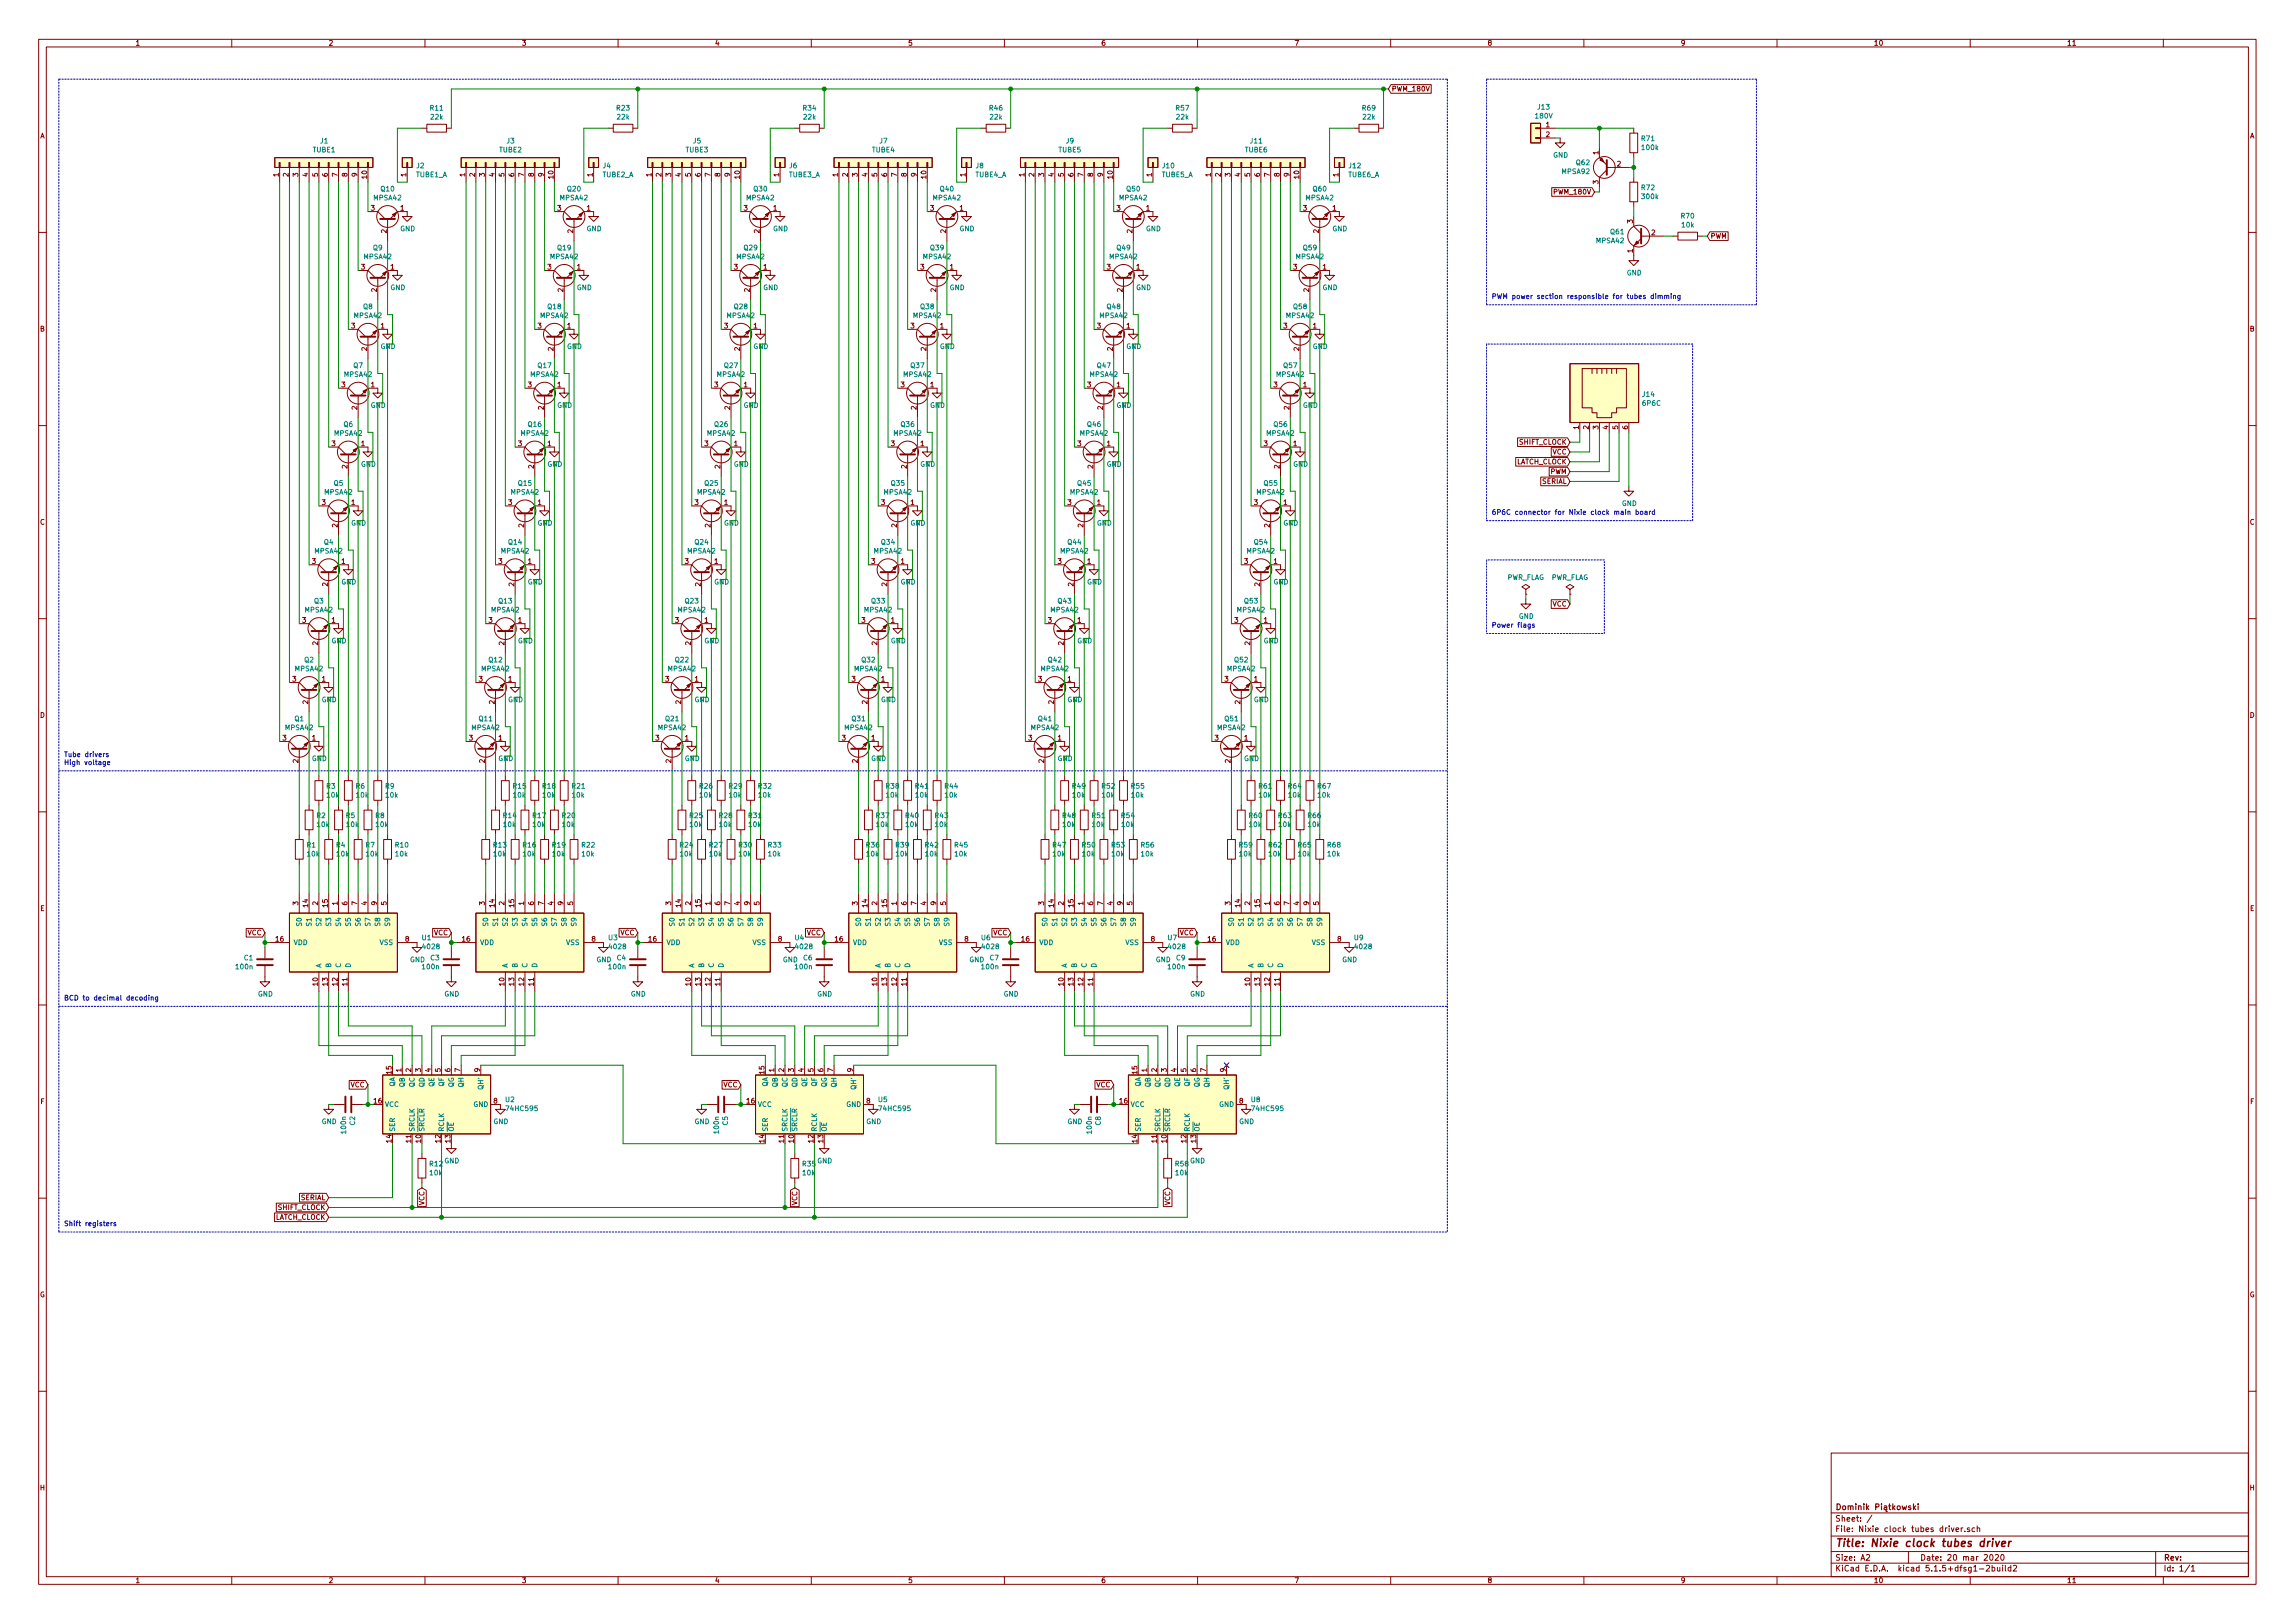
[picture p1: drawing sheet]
<svg xmlns="http://www.w3.org/2000/svg" width="594mm" height="420mm" viewBox="0 0 594 420" stroke-linecap="round" stroke-linejoin="round" font-family="sans-serif">
<defs><g id="words">
<text font-size="2.8" fill="#840000" x="475" y="400.4">Title: Nixie clock tubes driver</text>
<g font-size="2.1" fill="#840000">
<text x="475" y="393.9">Sheet: /</text>
<text x="475" y="390.9">Dominik Pitkowski</text>
<text x="475" y="396.6">File: Nixie clock tubes driver.sch</text>
<text x="475" y="406.8">KiCad E.D.A. kicad 5.1.5+dfsg1-2build2</text>
<text x="475" y="404">Size: A2</text>
<text x="497" y="404">Date: 20 mar 2020</text>
<text x="560" y="404">Rev:</text>
<text x="560" y="406.8">Id: 1/1</text>
</g>
<g font-size="1.8" fill="#840000">
<text x="35" y="11.8">1</text>
<text x="85" y="11.8">2</text>
<text x="135" y="11.8">3</text>
<text x="185" y="11.8">4</text>
<text x="235" y="11.8">5</text>
<text x="285" y="11.8">6</text>
<text x="335" y="11.8">7</text>
<text x="385" y="11.8">8</text>
<text x="435" y="11.8">9</text>
<text x="485" y="11.8">10</text>
<text x="535" y="11.8">11</text>
<text x="360.2" y="23.7">PWM_180V</text>
<text x="10.4" y="35.8">A</text>
<text x="400.2" y="32.9">1</text>
<text x="400.2" y="35.5">2</text>
<text x="582.4" y="35.8">A</text>
<text x="413.8" y="40" transform="rotate(-90 413.8 40)">1</text>
<text x="72.1" y="45.7" transform="rotate(-90 72.1 45.7)">1</text>
<text x="74.7" y="45.7" transform="rotate(-90 74.7 45.7)">2</text>
<text x="77.2" y="45.7" transform="rotate(-90 77.2 45.7)">3</text>
<text x="79.8" y="45.7" transform="rotate(-90 79.8 45.7)">4</text>
<text x="82.3" y="45.7" transform="rotate(-90 82.3 45.7)">5</text>
<text x="84.8" y="45.7" transform="rotate(-90 84.8 45.7)">6</text>
<text x="87.4" y="45.7" transform="rotate(-90 87.4 45.7)">7</text>
<text x="89.9" y="45.7" transform="rotate(-90 89.9 45.7)">8</text>
<text x="92.5" y="45.7" transform="rotate(-90 92.5 45.7)">9</text>
<text x="95" y="46.2" transform="rotate(-90 95 46.2)">10</text>
<text x="105.2" y="45.7" transform="rotate(-90 105.2 45.7)">1</text>
<text x="120.4" y="45.7" transform="rotate(-90 120.4 45.7)">1</text>
<text x="122.9" y="45.7" transform="rotate(-90 122.9 45.7)">2</text>
<text x="125.5" y="45.7" transform="rotate(-90 125.5 45.7)">3</text>
<text x="128" y="45.7" transform="rotate(-90 128 45.7)">4</text>
<text x="130.6" y="45.7" transform="rotate(-90 130.6 45.7)">5</text>
<text x="133.1" y="45.7" transform="rotate(-90 133.1 45.7)">6</text>
<text x="135.6" y="45.7" transform="rotate(-90 135.6 45.7)">7</text>
<text x="138.2" y="45.7" transform="rotate(-90 138.2 45.7)">8</text>
<text x="140.7" y="45.7" transform="rotate(-90 140.7 45.7)">9</text>
<text x="143.3" y="46.2" transform="rotate(-90 143.3 46.2)">10</text>
<text x="153.4" y="45.7" transform="rotate(-90 153.4 45.7)">1</text>
<text x="168.7" y="45.7" transform="rotate(-90 168.7 45.7)">1</text>
<text x="171.2" y="45.7" transform="rotate(-90 171.2 45.7)">2</text>
<text x="173.7" y="45.7" transform="rotate(-90 173.7 45.7)">3</text>
<text x="176.3" y="45.7" transform="rotate(-90 176.3 45.7)">4</text>
<text x="178.8" y="45.7" transform="rotate(-90 178.8 45.7)">5</text>
<text x="181.4" y="45.7" transform="rotate(-90 181.4 45.7)">6</text>
<text x="183.9" y="45.7" transform="rotate(-90 183.9 45.7)">7</text>
<text x="186.4" y="45.7" transform="rotate(-90 186.4 45.7)">8</text>
<text x="189" y="45.7" transform="rotate(-90 189 45.7)">9</text>
<text x="191.5" y="46.2" transform="rotate(-90 191.5 46.2)">10</text>
<text x="201.7" y="45.7" transform="rotate(-90 201.7 45.7)">1</text>
<text x="216.9" y="45.7" transform="rotate(-90 216.9 45.7)">1</text>
<text x="219.5" y="45.7" transform="rotate(-90 219.5 45.7)">2</text>
<text x="222" y="45.7" transform="rotate(-90 222 45.7)">3</text>
<text x="224.5" y="45.7" transform="rotate(-90 224.5 45.7)">4</text>
<text x="227.1" y="45.7" transform="rotate(-90 227.1 45.7)">5</text>
<text x="229.6" y="45.7" transform="rotate(-90 229.6 45.7)">6</text>
<text x="232.2" y="45.7" transform="rotate(-90 232.2 45.7)">7</text>
<text x="234.7" y="45.7" transform="rotate(-90 234.7 45.7)">8</text>
<text x="237.2" y="45.7" transform="rotate(-90 237.2 45.7)">9</text>
<text x="239.8" y="46.2" transform="rotate(-90 239.8 46.2)">10</text>
<text x="249.9" y="45.7" transform="rotate(-90 249.9 45.7)">1</text>
<text x="265.2" y="45.7" transform="rotate(-90 265.2 45.7)">1</text>
<text x="267.7" y="45.7" transform="rotate(-90 267.7 45.7)">2</text>
<text x="270.3" y="45.7" transform="rotate(-90 270.3 45.7)">3</text>
<text x="272.8" y="45.7" transform="rotate(-90 272.8 45.7)">4</text>
<text x="275.3" y="45.7" transform="rotate(-90 275.3 45.7)">5</text>
<text x="277.9" y="45.7" transform="rotate(-90 277.9 45.7)">6</text>
<text x="280.4" y="45.7" transform="rotate(-90 280.4 45.7)">7</text>
<text x="283" y="45.7" transform="rotate(-90 283 45.7)">8</text>
<text x="285.5" y="45.7" transform="rotate(-90 285.5 45.7)">9</text>
<text x="288" y="46.2" transform="rotate(-90 288 46.2)">10</text>
<text x="298.2" y="45.7" transform="rotate(-90 298.2 45.7)">1</text>
<text x="313.4" y="45.7" transform="rotate(-90 313.4 45.7)">1</text>
<text x="316" y="45.7" transform="rotate(-90 316 45.7)">2</text>
<text x="318.5" y="45.7" transform="rotate(-90 318.5 45.7)">3</text>
<text x="321.1" y="45.7" transform="rotate(-90 321.1 45.7)">4</text>
<text x="323.6" y="45.7" transform="rotate(-90 323.6 45.7)">5</text>
<text x="326.1" y="45.7" transform="rotate(-90 326.1 45.7)">6</text>
<text x="328.7" y="45.7" transform="rotate(-90 328.7 45.7)">7</text>
<text x="331.2" y="45.7" transform="rotate(-90 331.2 45.7)">8</text>
<text x="333.8" y="45.7" transform="rotate(-90 333.8 45.7)">9</text>
<text x="336.3" y="46.2" transform="rotate(-90 336.3 46.2)">10</text>
<text x="346.5" y="45.7" transform="rotate(-90 346.5 45.7)">1</text>
<text x="413.8" y="47.6" transform="rotate(-90 413.8 47.6)">3</text>
<text x="418.6" y="43.1">2</text>
<text x="402.5" y="50.3">PWM_180V</text>
<text x="96" y="54.5">3</text>
<text x="103.7" y="54.5">1</text>
<text x="144.3" y="54.5">3</text>
<text x="151.9" y="54.5">1</text>
<text x="192.6" y="54.5">3</text>
<text x="200.2" y="54.5">1</text>
<text x="240.8" y="54.5">3</text>
<text x="248.4" y="54.5">1</text>
<text x="289.1" y="54.5">3</text>
<text x="296.7" y="54.5">1</text>
<text x="337.3" y="54.5">3</text>
<text x="345" y="54.5">1</text>
<text x="422.7" y="57.8" transform="rotate(-90 422.7 57.8)">3</text>
<text x="100.1" y="60.3" transform="rotate(-90 100.1 60.3)">2</text>
<text x="148.3" y="60.3" transform="rotate(-90 148.3 60.3)">2</text>
<text x="196.6" y="60.3" transform="rotate(-90 196.6 60.3)">2</text>
<text x="244.9" y="60.3" transform="rotate(-90 244.9 60.3)">2</text>
<text x="293.1" y="60.3" transform="rotate(-90 293.1 60.3)">2</text>
<text x="341.4" y="60.3" transform="rotate(-90 341.4 60.3)">2</text>
<text x="422.7" y="65.4" transform="rotate(-90 422.7 65.4)">1</text>
<text x="427.5" y="60.9">2</text>
<text x="442.7" y="61.8">PWM</text>
<text x="93.5" y="69.8">3</text>
<text x="101.1" y="69.8">1</text>
<text x="141.8" y="69.8">3</text>
<text x="149.4" y="69.8">1</text>
<text x="190" y="69.8">3</text>
<text x="197.6" y="69.8">1</text>
<text x="238.3" y="69.8">3</text>
<text x="245.9" y="69.8">1</text>
<text x="286.5" y="69.8">3</text>
<text x="294.2" y="69.8">1</text>
<text x="334.8" y="69.8">3</text>
<text x="342.4" y="69.8">1</text>
<text x="97.5" y="75.6" transform="rotate(-90 97.5 75.6)">2</text>
<text x="145.8" y="75.6" transform="rotate(-90 145.8 75.6)">2</text>
<text x="194.1" y="75.6" transform="rotate(-90 194.1 75.6)">2</text>
<text x="242.3" y="75.6" transform="rotate(-90 242.3 75.6)">2</text>
<text x="290.6" y="75.6" transform="rotate(-90 290.6 75.6)">2</text>
<text x="338.8" y="75.6" transform="rotate(-90 338.8 75.6)">2</text>
<text x="10.4" y="85.8">B</text>
<text x="91" y="85">3</text>
<text x="98.6" y="85">1</text>
<text x="139.2" y="85">3</text>
<text x="146.8" y="85">1</text>
<text x="187.5" y="85">3</text>
<text x="195.1" y="85">1</text>
<text x="235.7" y="85">3</text>
<text x="243.4" y="85">1</text>
<text x="284" y="85">3</text>
<text x="291.6" y="85">1</text>
<text x="332.3" y="85">3</text>
<text x="339.9" y="85">1</text>
<text x="582.4" y="85.8">B</text>
<text x="95" y="90.8" transform="rotate(-90 95 90.8)">2</text>
<text x="143.3" y="90.8" transform="rotate(-90 143.3 90.8)">2</text>
<text x="191.5" y="90.8" transform="rotate(-90 191.5 90.8)">2</text>
<text x="239.8" y="90.8" transform="rotate(-90 239.8 90.8)">2</text>
<text x="288" y="90.8" transform="rotate(-90 288 90.8)">2</text>
<text x="336.3" y="90.8" transform="rotate(-90 336.3 90.8)">2</text>
<text x="88.4" y="100.2">3</text>
<text x="96" y="100.2">1</text>
<text x="136.7" y="100.2">3</text>
<text x="144.3" y="100.2">1</text>
<text x="184.9" y="100.2">3</text>
<text x="192.6" y="100.2">1</text>
<text x="233.2" y="100.2">3</text>
<text x="240.8" y="100.2">1</text>
<text x="281.5" y="100.2">3</text>
<text x="289.1" y="100.2">1</text>
<text x="329.7" y="100.2">3</text>
<text x="337.3" y="100.2">1</text>
<text x="92.5" y="106.1" transform="rotate(-90 92.5 106.1)">2</text>
<text x="140.7" y="106.1" transform="rotate(-90 140.7 106.1)">2</text>
<text x="189" y="106.1" transform="rotate(-90 189 106.1)">2</text>
<text x="237.2" y="106.1" transform="rotate(-90 237.2 106.1)">2</text>
<text x="285.5" y="106.1" transform="rotate(-90 285.5 106.1)">2</text>
<text x="333.8" y="106.1" transform="rotate(-90 333.8 106.1)">2</text>
<text x="408.7" y="111.1" transform="rotate(-90 408.7 111.1)">1</text>
<text x="411.2" y="111.1" transform="rotate(-90 411.2 111.1)">2</text>
<text x="413.8" y="111.1" transform="rotate(-90 413.8 111.1)">3</text>
<text x="416.3" y="111.1" transform="rotate(-90 416.3 111.1)">4</text>
<text x="418.8" y="111.1" transform="rotate(-90 418.8 111.1)">5</text>
<text x="421.4" y="111.1" transform="rotate(-90 421.4 111.1)">6</text>
<text x="85.9" y="115.5">3</text>
<text x="93.5" y="115.5">1</text>
<text x="134.1" y="115.5">3</text>
<text x="141.8" y="115.5">1</text>
<text x="182.4" y="115.5">3</text>
<text x="190" y="115.5">1</text>
<text x="230.7" y="115.5">3</text>
<text x="238.3" y="115.5">1</text>
<text x="278.9" y="115.5">3</text>
<text x="286.5" y="115.5">1</text>
<text x="327.2" y="115.5">3</text>
<text x="334.8" y="115.5">1</text>
<text x="393.2" y="115.1">SHIFT_CLOCK</text>
<text x="401.9" y="117.6">VCC</text>
<text x="89.9" y="121.3" transform="rotate(-90 89.9 121.3)">2</text>
<text x="138.2" y="121.3" transform="rotate(-90 138.2 121.3)">2</text>
<text x="186.4" y="121.3" transform="rotate(-90 186.4 121.3)">2</text>
<text x="234.7" y="121.3" transform="rotate(-90 234.7 121.3)">2</text>
<text x="283" y="121.3" transform="rotate(-90 283 121.3)">2</text>
<text x="331.2" y="121.3" transform="rotate(-90 331.2 121.3)">2</text>
<text x="392.4" y="120.2">LATCH_CLOCK</text>
<text x="399.1" y="125.3">SERIAL</text>
<text x="401.3" y="122.7">PWM</text>
<text x="83.3" y="130.7">3</text>
<text x="91" y="130.7">1</text>
<text x="131.6" y="130.7">3</text>
<text x="139.2" y="130.7">1</text>
<text x="179.9" y="130.7">3</text>
<text x="187.5" y="130.7">1</text>
<text x="228.1" y="130.7">3</text>
<text x="235.7" y="130.7">1</text>
<text x="276.4" y="130.7">3</text>
<text x="284" y="130.7">1</text>
<text x="324.6" y="130.7">3</text>
<text x="332.3" y="130.7">1</text>
<text x="10.4" y="135.8">C</text>
<text x="87.4" y="136.5" transform="rotate(-90 87.4 136.5)">2</text>
<text x="135.6" y="136.5" transform="rotate(-90 135.6 136.5)">2</text>
<text x="183.9" y="136.5" transform="rotate(-90 183.9 136.5)">2</text>
<text x="232.2" y="136.5" transform="rotate(-90 232.2 136.5)">2</text>
<text x="280.4" y="136.5" transform="rotate(-90 280.4 136.5)">2</text>
<text x="328.7" y="136.5" transform="rotate(-90 328.7 136.5)">2</text>
<text x="582.4" y="135.8">C</text>
<text x="80.8" y="146">3</text>
<text x="88.4" y="146">1</text>
<text x="129.1" y="146">3</text>
<text x="136.7" y="146">1</text>
<text x="177.3" y="146">3</text>
<text x="184.9" y="146">1</text>
<text x="225.6" y="146">3</text>
<text x="233.2" y="146">1</text>
<text x="273.8" y="146">3</text>
<text x="281.5" y="146">1</text>
<text x="322.1" y="146">3</text>
<text x="329.7" y="146">1</text>
<text x="84.8" y="151.8" transform="rotate(-90 84.8 151.8)">2</text>
<text x="133.1" y="151.8" transform="rotate(-90 133.1 151.8)">2</text>
<text x="181.4" y="151.8" transform="rotate(-90 181.4 151.8)">2</text>
<text x="229.6" y="151.8" transform="rotate(-90 229.6 151.8)">2</text>
<text x="277.9" y="151.8" transform="rotate(-90 277.9 151.8)">2</text>
<text x="326.1" y="151.8" transform="rotate(-90 326.1 151.8)">2</text>
<text x="78.3" y="161.2">3</text>
<text x="85.9" y="161.2">1</text>
<text x="126.5" y="161.2">3</text>
<text x="134.1" y="161.2">1</text>
<text x="174.8" y="161.2">3</text>
<text x="182.4" y="161.2">1</text>
<text x="223" y="161.2">3</text>
<text x="230.7" y="161.2">1</text>
<text x="271.3" y="161.2">3</text>
<text x="278.9" y="161.2">1</text>
<text x="319.6" y="161.2">3</text>
<text x="327.2" y="161.2">1</text>
<text x="401.9" y="157">VCC</text>
<text x="82.3" y="167" transform="rotate(-90 82.3 167)">2</text>
<text x="130.6" y="167" transform="rotate(-90 130.6 167)">2</text>
<text x="178.8" y="167" transform="rotate(-90 178.8 167)">2</text>
<text x="227.1" y="167" transform="rotate(-90 227.1 167)">2</text>
<text x="275.3" y="167" transform="rotate(-90 275.3 167)">2</text>
<text x="323.6" y="167" transform="rotate(-90 323.6 167)">2</text>
<text x="75.7" y="176.4">3</text>
<text x="83.3" y="176.4">1</text>
<text x="124" y="176.4">3</text>
<text x="131.6" y="176.4">1</text>
<text x="172.2" y="176.4">3</text>
<text x="179.9" y="176.4">1</text>
<text x="220.5" y="176.4">3</text>
<text x="228.1" y="176.4">1</text>
<text x="268.8" y="176.4">3</text>
<text x="276.4" y="176.4">1</text>
<text x="317" y="176.4">3</text>
<text x="324.6" y="176.4">1</text>
<text x="10.4" y="185.8">D</text>
<text x="79.8" y="182.3" transform="rotate(-90 79.8 182.3)">2</text>
<text x="128" y="182.3" transform="rotate(-90 128 182.3)">2</text>
<text x="176.3" y="182.3" transform="rotate(-90 176.3 182.3)">2</text>
<text x="224.5" y="182.3" transform="rotate(-90 224.5 182.3)">2</text>
<text x="272.8" y="182.3" transform="rotate(-90 272.8 182.3)">2</text>
<text x="321.1" y="182.3" transform="rotate(-90 321.1 182.3)">2</text>
<text x="582.4" y="185.8">D</text>
<text x="73.2" y="191.7">3</text>
<text x="80.8" y="191.7">1</text>
<text x="121.4" y="191.7">3</text>
<text x="129.1" y="191.7">1</text>
<text x="169.7" y="191.7">3</text>
<text x="177.3" y="191.7">1</text>
<text x="218" y="191.7">3</text>
<text x="225.6" y="191.7">1</text>
<text x="266.2" y="191.7">3</text>
<text x="273.8" y="191.7">1</text>
<text x="314.5" y="191.7">3</text>
<text x="322.1" y="191.7">1</text>
<text x="77.2" y="197.5" transform="rotate(-90 77.2 197.5)">2</text>
<text x="125.5" y="197.5" transform="rotate(-90 125.5 197.5)">2</text>
<text x="173.7" y="197.5" transform="rotate(-90 173.7 197.5)">2</text>
<text x="222" y="197.5" transform="rotate(-90 222 197.5)">2</text>
<text x="270.3" y="197.5" transform="rotate(-90 270.3 197.5)">2</text>
<text x="318.5" y="197.5" transform="rotate(-90 318.5 197.5)">2</text>
<text x="10.4" y="235.8">E</text>
<text x="77.2" y="234.3" transform="rotate(-90 77.2 234.3)">3</text>
<text x="79.8" y="234.8" transform="rotate(-90 79.8 234.8)">14</text>
<text x="82.3" y="234.3" transform="rotate(-90 82.3 234.3)">2</text>
<text x="84.8" y="234.8" transform="rotate(-90 84.8 234.8)">15</text>
<text x="87.4" y="234.3" transform="rotate(-90 87.4 234.3)">1</text>
<text x="89.9" y="234.3" transform="rotate(-90 89.9 234.3)">6</text>
<text x="92.5" y="234.3" transform="rotate(-90 92.5 234.3)">7</text>
<text x="95" y="234.3" transform="rotate(-90 95 234.3)">4</text>
<text x="97.5" y="234.3" transform="rotate(-90 97.5 234.3)">9</text>
<text x="100.1" y="234.3" transform="rotate(-90 100.1 234.3)">5</text>
<text x="125.5" y="234.3" transform="rotate(-90 125.5 234.3)">3</text>
<text x="128" y="234.8" transform="rotate(-90 128 234.8)">14</text>
<text x="130.6" y="234.3" transform="rotate(-90 130.6 234.3)">2</text>
<text x="133.1" y="234.8" transform="rotate(-90 133.1 234.8)">15</text>
<text x="135.6" y="234.3" transform="rotate(-90 135.6 234.3)">1</text>
<text x="138.2" y="234.3" transform="rotate(-90 138.2 234.3)">6</text>
<text x="140.7" y="234.3" transform="rotate(-90 140.7 234.3)">7</text>
<text x="143.3" y="234.3" transform="rotate(-90 143.3 234.3)">4</text>
<text x="145.8" y="234.3" transform="rotate(-90 145.8 234.3)">9</text>
<text x="148.3" y="234.3" transform="rotate(-90 148.3 234.3)">5</text>
<text x="173.7" y="234.3" transform="rotate(-90 173.7 234.3)">3</text>
<text x="176.3" y="234.8" transform="rotate(-90 176.3 234.8)">14</text>
<text x="178.8" y="234.3" transform="rotate(-90 178.8 234.3)">2</text>
<text x="181.4" y="234.8" transform="rotate(-90 181.4 234.8)">15</text>
<text x="183.9" y="234.3" transform="rotate(-90 183.9 234.3)">1</text>
<text x="186.4" y="234.3" transform="rotate(-90 186.4 234.3)">6</text>
<text x="189" y="234.3" transform="rotate(-90 189 234.3)">7</text>
<text x="191.5" y="234.3" transform="rotate(-90 191.5 234.3)">4</text>
<text x="194.1" y="234.3" transform="rotate(-90 194.1 234.3)">9</text>
<text x="196.6" y="234.3" transform="rotate(-90 196.6 234.3)">5</text>
<text x="222" y="234.3" transform="rotate(-90 222 234.3)">3</text>
<text x="224.5" y="234.8" transform="rotate(-90 224.5 234.8)">14</text>
<text x="227.1" y="234.3" transform="rotate(-90 227.1 234.3)">2</text>
<text x="229.6" y="234.8" transform="rotate(-90 229.6 234.8)">15</text>
<text x="232.2" y="234.3" transform="rotate(-90 232.2 234.3)">1</text>
<text x="234.7" y="234.3" transform="rotate(-90 234.7 234.3)">6</text>
<text x="237.2" y="234.3" transform="rotate(-90 237.2 234.3)">7</text>
<text x="239.8" y="234.3" transform="rotate(-90 239.8 234.3)">4</text>
<text x="242.3" y="234.3" transform="rotate(-90 242.3 234.3)">9</text>
<text x="244.9" y="234.3" transform="rotate(-90 244.9 234.3)">5</text>
<text x="270.3" y="234.3" transform="rotate(-90 270.3 234.3)">3</text>
<text x="272.8" y="234.8" transform="rotate(-90 272.8 234.8)">14</text>
<text x="275.3" y="234.3" transform="rotate(-90 275.3 234.3)">2</text>
<text x="277.9" y="234.8" transform="rotate(-90 277.9 234.8)">15</text>
<text x="280.4" y="234.3" transform="rotate(-90 280.4 234.3)">1</text>
<text x="283" y="234.3" transform="rotate(-90 283 234.3)">6</text>
<text x="285.5" y="234.3" transform="rotate(-90 285.5 234.3)">7</text>
<text x="288" y="234.3" transform="rotate(-90 288 234.3)">4</text>
<text x="290.6" y="234.3" transform="rotate(-90 290.6 234.3)">9</text>
<text x="293.1" y="234.3" transform="rotate(-90 293.1 234.3)">5</text>
<text x="318.5" y="234.3" transform="rotate(-90 318.5 234.3)">3</text>
<text x="321.1" y="234.8" transform="rotate(-90 321.1 234.8)">14</text>
<text x="323.6" y="234.3" transform="rotate(-90 323.6 234.3)">2</text>
<text x="326.1" y="234.8" transform="rotate(-90 326.1 234.8)">15</text>
<text x="328.7" y="234.3" transform="rotate(-90 328.7 234.3)">1</text>
<text x="331.2" y="234.3" transform="rotate(-90 331.2 234.3)">6</text>
<text x="333.8" y="234.3" transform="rotate(-90 333.8 234.3)">7</text>
<text x="336.3" y="234.3" transform="rotate(-90 336.3 234.3)">4</text>
<text x="338.8" y="234.3" transform="rotate(-90 338.8 234.3)">9</text>
<text x="341.4" y="234.3" transform="rotate(-90 341.4 234.3)">5</text>
<text x="582.4" y="235.8">E</text>
<text x="64.1" y="242.1">VCC</text>
<text x="71.4" y="243.8">16</text>
<text x="104.9" y="243.8">8</text>
<text x="112.3" y="242.1">VCC</text>
<text x="119.7" y="243.8">16</text>
<text x="153.2" y="243.8">8</text>
<text x="160.6" y="242.1">VCC</text>
<text x="167.9" y="243.8">16</text>
<text x="201.4" y="243.8">8</text>
<text x="208.8" y="242.1">VCC</text>
<text x="216.2" y="243.8">16</text>
<text x="249.7" y="243.8">8</text>
<text x="257.1" y="242.1">VCC</text>
<text x="264.5" y="243.8">16</text>
<text x="298" y="243.8">8</text>
<text x="305.4" y="242.1">VCC</text>
<text x="312.7" y="243.8">16</text>
<text x="346.2" y="243.8">8</text>
<text x="82.3" y="255.1" transform="rotate(-90 82.3 255.1)">10</text>
<text x="84.8" y="255.1" transform="rotate(-90 84.8 255.1)">13</text>
<text x="87.4" y="255.1" transform="rotate(-90 87.4 255.1)">12</text>
<text x="89.9" y="255.1" transform="rotate(-90 89.9 255.1)">11</text>
<text x="130.6" y="255.1" transform="rotate(-90 130.6 255.1)">10</text>
<text x="133.1" y="255.1" transform="rotate(-90 133.1 255.1)">13</text>
<text x="135.6" y="255.1" transform="rotate(-90 135.6 255.1)">12</text>
<text x="138.2" y="255.1" transform="rotate(-90 138.2 255.1)">11</text>
<text x="178.8" y="255.1" transform="rotate(-90 178.8 255.1)">10</text>
<text x="181.4" y="255.1" transform="rotate(-90 181.4 255.1)">13</text>
<text x="183.9" y="255.1" transform="rotate(-90 183.9 255.1)">12</text>
<text x="186.4" y="255.1" transform="rotate(-90 186.4 255.1)">11</text>
<text x="227.1" y="255.1" transform="rotate(-90 227.1 255.1)">10</text>
<text x="229.6" y="255.1" transform="rotate(-90 229.6 255.1)">13</text>
<text x="232.2" y="255.1" transform="rotate(-90 232.2 255.1)">12</text>
<text x="234.7" y="255.1" transform="rotate(-90 234.7 255.1)">11</text>
<text x="275.3" y="255.1" transform="rotate(-90 275.3 255.1)">10</text>
<text x="277.9" y="255.1" transform="rotate(-90 277.9 255.1)">13</text>
<text x="280.4" y="255.1" transform="rotate(-90 280.4 255.1)">12</text>
<text x="283" y="255.1" transform="rotate(-90 283 255.1)">11</text>
<text x="323.6" y="255.1" transform="rotate(-90 323.6 255.1)">10</text>
<text x="326.1" y="255.1" transform="rotate(-90 326.1 255.1)">13</text>
<text x="328.7" y="255.1" transform="rotate(-90 328.7 255.1)">12</text>
<text x="331.2" y="255.1" transform="rotate(-90 331.2 255.1)">11</text>
<text x="90.7" y="281.5">VCC</text>
<text x="101.3" y="278" transform="rotate(-90 101.3 278)">15</text>
<text x="103.9" y="277.5" transform="rotate(-90 103.9 277.5)">1</text>
<text x="106.4" y="277.5" transform="rotate(-90 106.4 277.5)">2</text>
<text x="109" y="277.5" transform="rotate(-90 109 277.5)">3</text>
<text x="111.5" y="277.5" transform="rotate(-90 111.5 277.5)">4</text>
<text x="114" y="277.5" transform="rotate(-90 114 277.5)">5</text>
<text x="116.6" y="277.5" transform="rotate(-90 116.6 277.5)">6</text>
<text x="119.1" y="277.5" transform="rotate(-90 119.1 277.5)">7</text>
<text x="124.2" y="277.5" transform="rotate(-90 124.2 277.5)">9</text>
<text x="187.2" y="281.5">VCC</text>
<text x="197.9" y="278" transform="rotate(-90 197.9 278)">15</text>
<text x="200.4" y="277.5" transform="rotate(-90 200.4 277.5)">1</text>
<text x="202.9" y="277.5" transform="rotate(-90 202.9 277.5)">2</text>
<text x="205.5" y="277.5" transform="rotate(-90 205.5 277.5)">3</text>
<text x="208" y="277.5" transform="rotate(-90 208 277.5)">4</text>
<text x="210.6" y="277.5" transform="rotate(-90 210.6 277.5)">5</text>
<text x="213.1" y="277.5" transform="rotate(-90 213.1 277.5)">6</text>
<text x="215.6" y="277.5" transform="rotate(-90 215.6 277.5)">7</text>
<text x="220.7" y="277.5" transform="rotate(-90 220.7 277.5)">9</text>
<text x="283.8" y="281.5">VCC</text>
<text x="294.4" y="278" transform="rotate(-90 294.4 278)">15</text>
<text x="296.9" y="277.5" transform="rotate(-90 296.9 277.5)">1</text>
<text x="299.5" y="277.5" transform="rotate(-90 299.5 277.5)">2</text>
<text x="302" y="277.5" transform="rotate(-90 302 277.5)">3</text>
<text x="304.5" y="277.5" transform="rotate(-90 304.5 277.5)">4</text>
<text x="307.1" y="277.5" transform="rotate(-90 307.1 277.5)">5</text>
<text x="309.6" y="277.5" transform="rotate(-90 309.6 277.5)">6</text>
<text x="312.2" y="277.5" transform="rotate(-90 312.2 277.5)">7</text>
<text x="317.2" y="277.5" transform="rotate(-90 317.2 277.5)">9</text>
<text x="10.5" y="285.8">F</text>
<text x="96.8" y="285.7">16</text>
<text x="127.8" y="285.7">8</text>
<text x="193.3" y="285.7">16</text>
<text x="224.3" y="285.7">8</text>
<text x="289.9" y="285.7">16</text>
<text x="320.8" y="285.7">8</text>
<text x="582.5" y="285.8">F</text>
<text x="101.3" y="295.8" transform="rotate(-90 101.3 295.8)">14</text>
<text x="106.4" y="295.8" transform="rotate(-90 106.4 295.8)">11</text>
<text x="109" y="295.8" transform="rotate(-90 109 295.8)">10</text>
<text x="114" y="295.8" transform="rotate(-90 114 295.8)">12</text>
<text x="116.6" y="295.8" transform="rotate(-90 116.6 295.8)">13</text>
<text x="197.9" y="295.8" transform="rotate(-90 197.9 295.8)">14</text>
<text x="202.9" y="295.8" transform="rotate(-90 202.9 295.8)">11</text>
<text x="205.5" y="295.8" transform="rotate(-90 205.5 295.8)">10</text>
<text x="210.6" y="295.8" transform="rotate(-90 210.6 295.8)">12</text>
<text x="213.1" y="295.8" transform="rotate(-90 213.1 295.8)">13</text>
<text x="294.4" y="295.8" transform="rotate(-90 294.4 295.8)">14</text>
<text x="299.5" y="295.8" transform="rotate(-90 299.5 295.8)">11</text>
<text x="302" y="295.8" transform="rotate(-90 302 295.8)">10</text>
<text x="307.1" y="295.8" transform="rotate(-90 307.1 295.8)">12</text>
<text x="309.6" y="295.8" transform="rotate(-90 309.6 295.8)">13</text>
<text x="77.8" y="310.7">SERIAL</text>
<text x="71" y="315.8">LATCH_CLOCK</text>
<text x="71.9" y="313.2">SHIFT_CLOCK</text>
<text x="109.9" y="312" transform="rotate(-90 109.9 312)">VCC</text>
<text x="206.4" y="312" transform="rotate(-90 206.4 312)">VCC</text>
<text x="302.9" y="312" transform="rotate(-90 302.9 312)">VCC</text>
<text x="10.3" y="335.8">G</text>
<text x="582.3" y="335.8">G</text>
<text x="10.4" y="385.8">H</text>
<text x="582.4" y="385.8">H</text>
<text x="35" y="409.8">1</text>
<text x="85" y="409.8">2</text>
<text x="135" y="409.8">3</text>
<text x="185" y="409.8">4</text>
<text x="235" y="409.8">5</text>
<text x="285" y="409.8">6</text>
<text x="335" y="409.8">7</text>
<text x="385" y="409.8">8</text>
<text x="435" y="409.8">9</text>
<text x="485" y="409.8">10</text>
<text x="535" y="409.8">11</text>
</g>
<g font-size="1.8" fill="#008484">
<text x="111.4" y="28.6">R11</text>
<text x="159.7" y="28.6">R23</text>
<text x="207.9" y="28.6">R34</text>
<text x="256.2" y="28.6">R46</text>
<text x="304.4" y="28.6">R57</text>
<text x="352.7" y="28.6">R69</text>
<text x="398.1" y="28.4">J13</text>
<text x="111.6" y="30.9">22k</text>
<text x="159.8" y="30.9">22k</text>
<text x="208.1" y="30.9">22k</text>
<text x="256.3" y="30.9">22k</text>
<text x="304.6" y="30.9">22k</text>
<text x="352.9" y="30.9">22k</text>
<text x="397.5" y="30.7">180V</text>
<text x="81" y="39.4">TUBE1</text>
<text x="83" y="37.1">J1</text>
<text x="129.3" y="39.4">TUBE2</text>
<text x="131.2" y="37.1">J3</text>
<text x="177.5" y="39.4">TUBE3</text>
<text x="179.5" y="37.1">J5</text>
<text x="225.8" y="39.4">TUBE4</text>
<text x="227.7" y="37.1">J7</text>
<text x="274" y="39.4">TUBE5</text>
<text x="276" y="37.1">J9</text>
<text x="322.3" y="39.4">TUBE6</text>
<text x="323.7" y="37.1">J11</text>
<text x="402" y="40.8">GND</text>
<text x="425" y="36.5">R71</text>
<text x="425.1" y="38.8">100k</text>
<text x="107.7" y="45.9">TUBE1_A</text>
<text x="107.8" y="43.6">J2</text>
<text x="156" y="45.9">TUBE2_A</text>
<text x="156.1" y="43.6">J4</text>
<text x="204.2" y="45.9">TUBE3_A</text>
<text x="204.4" y="43.6">J6</text>
<text x="252.5" y="45.9">TUBE4_A</text>
<text x="252.6" y="43.6">J8</text>
<text x="300.7" y="45.9">TUBE5_A</text>
<text x="301" y="43.6">J10</text>
<text x="349" y="45.9">TUBE6_A</text>
<text x="349.2" y="43.6">J12</text>
<text x="404.4" y="45.1">MPSA92</text>
<text x="408.1" y="42.7">Q62</text>
<text x="96.8" y="51.9">MPSA42</text>
<text x="98.7" y="49.5">Q10</text>
<text x="145" y="51.9">MPSA42</text>
<text x="146.9" y="49.5">Q20</text>
<text x="193.3" y="51.9">MPSA42</text>
<text x="195.2" y="49.5">Q30</text>
<text x="241.6" y="51.9">MPSA42</text>
<text x="243.4" y="49.5">Q40</text>
<text x="289.8" y="51.9">MPSA42</text>
<text x="291.7" y="49.5">Q50</text>
<text x="338.1" y="51.9">MPSA42</text>
<text x="340" y="49.5">Q60</text>
<text x="425" y="49.2">R72</text>
<text x="425.1" y="51.5">300k</text>
<text x="103.6" y="59.9">GND</text>
<text x="151.8" y="59.9">GND</text>
<text x="200.1" y="59.9">GND</text>
<text x="248.4" y="59.9">GND</text>
<text x="296.6" y="59.9">GND</text>
<text x="344.9" y="59.9">GND</text>
<text x="435.2" y="56.6">R70</text>
<text x="435.4" y="58.9">10k</text>
<text x="96.6" y="64.8">Q9</text>
<text x="144.4" y="64.8">Q19</text>
<text x="192.6" y="64.8">Q29</text>
<text x="240.9" y="64.8">Q39</text>
<text x="289.2" y="64.8">Q49</text>
<text x="337.4" y="64.8">Q59</text>
<text x="413.3" y="63">MPSA42</text>
<text x="417" y="60.6">Q61</text>
<text x="94.2" y="67.1">MPSA42</text>
<text x="142.5" y="67.1">MPSA42</text>
<text x="190.8" y="67.1">MPSA42</text>
<text x="239" y="67.1">MPSA42</text>
<text x="287.3" y="67.1">MPSA42</text>
<text x="335.5" y="67.1">MPSA42</text>
<text x="421.1" y="71.3">GND</text>
<text x="101" y="75.1">GND</text>
<text x="149.3" y="75.1">GND</text>
<text x="197.6" y="75.1">GND</text>
<text x="245.8" y="75.1">GND</text>
<text x="294.1" y="75.1">GND</text>
<text x="342.3" y="75.1">GND</text>
<text x="91.7" y="82.3">MPSA42</text>
<text x="94.1" y="80">Q8</text>
<text x="140" y="82.3">MPSA42</text>
<text x="141.8" y="80">Q18</text>
<text x="188.2" y="82.3">MPSA42</text>
<text x="190.1" y="80">Q28</text>
<text x="236.5" y="82.3">MPSA42</text>
<text x="238.4" y="80">Q38</text>
<text x="284.7" y="82.3">MPSA42</text>
<text x="286.6" y="80">Q48</text>
<text x="333" y="82.3">MPSA42</text>
<text x="334.9" y="80">Q58</text>
<text x="91.5" y="95.3">Q7</text>
<text x="139.3" y="95.3">Q17</text>
<text x="187.6" y="95.3">Q27</text>
<text x="235.8" y="95.3">Q37</text>
<text x="284.1" y="95.3">Q47</text>
<text x="332.3" y="95.3">Q57</text>
<text x="89.2" y="97.6">MPSA42</text>
<text x="137.4" y="97.6">MPSA42</text>
<text x="185.7" y="97.6">MPSA42</text>
<text x="233.9" y="97.6">MPSA42</text>
<text x="282.2" y="97.6">MPSA42</text>
<text x="330.5" y="97.6">MPSA42</text>
<text x="425.2" y="102.7">J14</text>
<text x="425.3" y="105">6P6C</text>
<text x="86.6" y="112.8">MPSA42</text>
<text x="89" y="110.5">Q6</text>
<text x="134.9" y="112.8">MPSA42</text>
<text x="136.8" y="110.5">Q16</text>
<text x="183.1" y="112.8">MPSA42</text>
<text x="185" y="110.5">Q26</text>
<text x="231.4" y="112.8">MPSA42</text>
<text x="233.3" y="110.5">Q36</text>
<text x="279.7" y="112.8">MPSA42</text>
<text x="281.5" y="110.5">Q46</text>
<text x="327.9" y="112.8">MPSA42</text>
<text x="329.8" y="110.5">Q56</text>
<text x="86.5" y="125.7">Q5</text>
<text x="134.2" y="125.7">Q15</text>
<text x="182.5" y="125.7">Q25</text>
<text x="230.7" y="125.7">Q35</text>
<text x="279" y="125.7">Q45</text>
<text x="327.3" y="125.7">Q55</text>
<text x="84.1" y="128.1">MPSA42</text>
<text x="132.3" y="128.1">MPSA42</text>
<text x="180.6" y="128.1">MPSA42</text>
<text x="228.9" y="128.1">MPSA42</text>
<text x="277.1" y="128.1">MPSA42</text>
<text x="325.4" y="128.1">MPSA42</text>
<text x="419.8" y="131">GND</text>
<text x="81.5" y="143.3">MPSA42</text>
<text x="83.9" y="141">Q4</text>
<text x="129.8" y="143.3">MPSA42</text>
<text x="131.7" y="141">Q14</text>
<text x="178.1" y="143.3">MPSA42</text>
<text x="179.9" y="141">Q24</text>
<text x="226.3" y="143.3">MPSA42</text>
<text x="228.2" y="141">Q34</text>
<text x="274.6" y="143.3">MPSA42</text>
<text x="276.5" y="141">Q44</text>
<text x="322.8" y="143.3">MPSA42</text>
<text x="324.7" y="141">Q54</text>
<text x="390" y="150.1">PWR_FLAG</text>
<text x="401.4" y="150.1">PWR_FLAG</text>
<text x="79" y="158.5">MPSA42</text>
<text x="81.4" y="156.2">Q3</text>
<text x="127.3" y="158.5">MPSA42</text>
<text x="129.1" y="156.2">Q13</text>
<text x="175.5" y="158.5">MPSA42</text>
<text x="177.4" y="156.2">Q23</text>
<text x="223.8" y="158.5">MPSA42</text>
<text x="225.7" y="156.2">Q33</text>
<text x="272" y="158.5">MPSA42</text>
<text x="273.9" y="156.2">Q43</text>
<text x="320.3" y="158.5">MPSA42</text>
<text x="322.2" y="156.2">Q53</text>
<text x="393.1" y="160.2">GND</text>
<text x="76.5" y="173.8">MPSA42</text>
<text x="78.8" y="171.5">Q2</text>
<text x="124.7" y="173.8">MPSA42</text>
<text x="126.6" y="171.5">Q12</text>
<text x="173" y="173.8">MPSA42</text>
<text x="174.9" y="171.5">Q22</text>
<text x="221.2" y="173.8">MPSA42</text>
<text x="223.1" y="171.5">Q32</text>
<text x="269.5" y="173.8">MPSA42</text>
<text x="271.4" y="171.5">Q42</text>
<text x="317.8" y="173.8">MPSA42</text>
<text x="319.6" y="171.5">Q52</text>
<text x="73.9" y="189">MPSA42</text>
<text x="76.3" y="186.7">Q1</text>
<text x="122.2" y="189">MPSA42</text>
<text x="124.1" y="186.7">Q11</text>
<text x="170.4" y="189">MPSA42</text>
<text x="172.3" y="186.7">Q21</text>
<text x="218.7" y="189">MPSA42</text>
<text x="220.6" y="186.7">Q31</text>
<text x="267" y="189">MPSA42</text>
<text x="268.8" y="186.7">Q41</text>
<text x="315.2" y="189">MPSA42</text>
<text x="317.1" y="186.7">Q51</text>
<text x="84.5" y="204.2">R3</text>
<text x="84.7" y="206.5">10k</text>
<text x="92.2" y="204.2">R6</text>
<text x="92.3" y="206.5">10k</text>
<text x="99.8" y="204.2">R9</text>
<text x="99.9" y="206.5">10k</text>
<text x="132.9" y="204.2">R15</text>
<text x="132.9" y="206.5">10k</text>
<text x="140.5" y="204.2">R18</text>
<text x="140.5" y="206.5">10k</text>
<text x="148.1" y="204.2">R21</text>
<text x="148.2" y="206.5">10k</text>
<text x="181.1" y="204.2">R26</text>
<text x="181.2" y="206.5">10k</text>
<text x="188.7" y="204.2">R29</text>
<text x="188.8" y="206.5">10k</text>
<text x="196.4" y="204.2">R32</text>
<text x="196.4" y="206.5">10k</text>
<text x="229.4" y="204.2">R38</text>
<text x="229.4" y="206.5">10k</text>
<text x="237" y="204.2">R41</text>
<text x="237.1" y="206.5">10k</text>
<text x="244.6" y="204.2">R44</text>
<text x="244.7" y="206.5">10k</text>
<text x="277.6" y="204.2">R49</text>
<text x="277.7" y="206.5">10k</text>
<text x="285.3" y="204.2">R52</text>
<text x="285.3" y="206.5">10k</text>
<text x="292.9" y="204.2">R55</text>
<text x="292.9" y="206.5">10k</text>
<text x="325.9" y="204.2">R61</text>
<text x="326" y="206.5">10k</text>
<text x="333.5" y="204.2">R64</text>
<text x="333.6" y="206.5">10k</text>
<text x="341.1" y="204.2">R67</text>
<text x="341.2" y="206.5">10k</text>
<text x="82" y="211.8">R2</text>
<text x="82.1" y="214.1">10k</text>
<text x="89.6" y="211.8">R5</text>
<text x="89.7" y="214.1">10k</text>
<text x="97.2" y="211.8">R8</text>
<text x="97.4" y="214.1">10k</text>
<text x="130.3" y="211.8">R14</text>
<text x="130.4" y="214.1">10k</text>
<text x="137.9" y="211.8">R17</text>
<text x="138" y="214.1">10k</text>
<text x="145.6" y="211.8">R20</text>
<text x="145.6" y="214.1">10k</text>
<text x="178.6" y="211.8">R25</text>
<text x="178.6" y="214.1">10k</text>
<text x="186.2" y="211.8">R28</text>
<text x="186.3" y="214.1">10k</text>
<text x="193.8" y="211.8">R31</text>
<text x="193.9" y="214.1">10k</text>
<text x="226.8" y="211.8">R37</text>
<text x="226.9" y="214.1">10k</text>
<text x="234.5" y="211.8">R40</text>
<text x="234.5" y="214.1">10k</text>
<text x="242.1" y="211.8">R43</text>
<text x="242.1" y="214.1">10k</text>
<text x="275.1" y="211.8">R48</text>
<text x="275.2" y="214.1">10k</text>
<text x="282.7" y="211.8">R51</text>
<text x="282.8" y="214.1">10k</text>
<text x="290.3" y="211.8">R54</text>
<text x="290.4" y="214.1">10k</text>
<text x="323.4" y="211.8">R60</text>
<text x="323.4" y="214.1">10k</text>
<text x="331" y="211.8">R63</text>
<text x="331" y="214.1">10k</text>
<text x="338.6" y="211.8">R66</text>
<text x="338.7" y="214.1">10k</text>
<text x="79.5" y="219.4">R1</text>
<text x="79.6" y="221.7">10k</text>
<text x="87.1" y="219.4">R4</text>
<text x="87.2" y="221.7">10k</text>
<text x="94.7" y="219.4">R7</text>
<text x="94.8" y="221.7">10k</text>
<text x="102.4" y="219.4">R10</text>
<text x="102.4" y="221.7">10k</text>
<text x="127.8" y="219.4">R13</text>
<text x="127.8" y="221.7">10k</text>
<text x="135.4" y="219.4">R16</text>
<text x="135.5" y="221.7">10k</text>
<text x="143" y="219.4">R19</text>
<text x="143.1" y="221.7">10k</text>
<text x="150.6" y="219.4">R22</text>
<text x="150.7" y="221.7">10k</text>
<text x="176" y="219.4">R24</text>
<text x="176.1" y="221.7">10k</text>
<text x="183.7" y="219.4">R27</text>
<text x="183.7" y="221.7">10k</text>
<text x="191.3" y="219.4">R30</text>
<text x="191.3" y="221.7">10k</text>
<text x="198.9" y="219.4">R33</text>
<text x="199" y="221.7">10k</text>
<text x="224.3" y="219.4">R36</text>
<text x="224.4" y="221.7">10k</text>
<text x="231.9" y="219.4">R39</text>
<text x="232" y="221.7">10k</text>
<text x="239.5" y="219.4">R42</text>
<text x="239.6" y="221.7">10k</text>
<text x="247.2" y="219.4">R45</text>
<text x="247.2" y="221.7">10k</text>
<text x="272.6" y="219.4">R47</text>
<text x="272.6" y="221.7">10k</text>
<text x="280.2" y="219.4">R50</text>
<text x="280.2" y="221.7">10k</text>
<text x="287.8" y="219.4">R53</text>
<text x="287.9" y="221.7">10k</text>
<text x="295.4" y="219.4">R56</text>
<text x="295.5" y="221.7">10k</text>
<text x="320.8" y="219.4">R59</text>
<text x="320.9" y="221.7">10k</text>
<text x="328.4" y="219.4">R62</text>
<text x="328.5" y="221.7">10k</text>
<text x="336.1" y="219.4">R65</text>
<text x="336.1" y="221.7">10k</text>
<text x="343.7" y="219.4">R68</text>
<text x="343.7" y="221.7">10k</text>
<text x="78.1" y="239.6" transform="rotate(-90 78.1 239.6)">S0</text>
<text x="80.6" y="239.6" transform="rotate(-90 80.6 239.6)">S1</text>
<text x="83.2" y="239.6" transform="rotate(-90 83.2 239.6)">S2</text>
<text x="85.7" y="239.6" transform="rotate(-90 85.7 239.6)">S3</text>
<text x="88.3" y="239.6" transform="rotate(-90 88.3 239.6)">S4</text>
<text x="90.8" y="239.6" transform="rotate(-90 90.8 239.6)">S5</text>
<text x="93.3" y="239.6" transform="rotate(-90 93.3 239.6)">S6</text>
<text x="95.9" y="239.6" transform="rotate(-90 95.9 239.6)">S7</text>
<text x="98.4" y="239.6" transform="rotate(-90 98.4 239.6)">S8</text>
<text x="101" y="239.6" transform="rotate(-90 101 239.6)">S9</text>
<text x="126.4" y="239.6" transform="rotate(-90 126.4 239.6)">S0</text>
<text x="128.9" y="239.6" transform="rotate(-90 128.9 239.6)">S1</text>
<text x="131.4" y="239.6" transform="rotate(-90 131.4 239.6)">S2</text>
<text x="134" y="239.6" transform="rotate(-90 134 239.6)">S3</text>
<text x="136.5" y="239.6" transform="rotate(-90 136.5 239.6)">S4</text>
<text x="139.1" y="239.6" transform="rotate(-90 139.1 239.6)">S5</text>
<text x="141.6" y="239.6" transform="rotate(-90 141.6 239.6)">S6</text>
<text x="144.1" y="239.6" transform="rotate(-90 144.1 239.6)">S7</text>
<text x="146.7" y="239.6" transform="rotate(-90 146.7 239.6)">S8</text>
<text x="149.2" y="239.6" transform="rotate(-90 149.2 239.6)">S9</text>
<text x="174.6" y="239.6" transform="rotate(-90 174.6 239.6)">S0</text>
<text x="177.2" y="239.6" transform="rotate(-90 177.2 239.6)">S1</text>
<text x="179.7" y="239.6" transform="rotate(-90 179.7 239.6)">S2</text>
<text x="182.2" y="239.6" transform="rotate(-90 182.2 239.6)">S3</text>
<text x="184.8" y="239.6" transform="rotate(-90 184.8 239.6)">S4</text>
<text x="187.3" y="239.6" transform="rotate(-90 187.3 239.6)">S5</text>
<text x="189.9" y="239.6" transform="rotate(-90 189.9 239.6)">S6</text>
<text x="192.4" y="239.6" transform="rotate(-90 192.4 239.6)">S7</text>
<text x="194.9" y="239.6" transform="rotate(-90 194.9 239.6)">S8</text>
<text x="197.5" y="239.6" transform="rotate(-90 197.5 239.6)">S9</text>
<text x="222.9" y="239.6" transform="rotate(-90 222.9 239.6)">S0</text>
<text x="225.4" y="239.6" transform="rotate(-90 225.4 239.6)">S1</text>
<text x="228" y="239.6" transform="rotate(-90 228 239.6)">S2</text>
<text x="230.5" y="239.6" transform="rotate(-90 230.5 239.6)">S3</text>
<text x="233" y="239.6" transform="rotate(-90 233 239.6)">S4</text>
<text x="235.6" y="239.6" transform="rotate(-90 235.6 239.6)">S5</text>
<text x="238.1" y="239.6" transform="rotate(-90 238.1 239.6)">S6</text>
<text x="240.7" y="239.6" transform="rotate(-90 240.7 239.6)">S7</text>
<text x="243.2" y="239.6" transform="rotate(-90 243.2 239.6)">S8</text>
<text x="245.7" y="239.6" transform="rotate(-90 245.7 239.6)">S9</text>
<text x="271.1" y="239.6" transform="rotate(-90 271.1 239.6)">S0</text>
<text x="273.7" y="239.6" transform="rotate(-90 273.7 239.6)">S1</text>
<text x="276.2" y="239.6" transform="rotate(-90 276.2 239.6)">S2</text>
<text x="278.8" y="239.6" transform="rotate(-90 278.8 239.6)">S3</text>
<text x="281.3" y="239.6" transform="rotate(-90 281.3 239.6)">S4</text>
<text x="283.8" y="239.6" transform="rotate(-90 283.8 239.6)">S5</text>
<text x="286.4" y="239.6" transform="rotate(-90 286.4 239.6)">S6</text>
<text x="288.9" y="239.6" transform="rotate(-90 288.9 239.6)">S7</text>
<text x="291.5" y="239.6" transform="rotate(-90 291.5 239.6)">S8</text>
<text x="294" y="239.6" transform="rotate(-90 294 239.6)">S9</text>
<text x="319.4" y="239.6" transform="rotate(-90 319.4 239.6)">S0</text>
<text x="321.9" y="239.6" transform="rotate(-90 321.9 239.6)">S1</text>
<text x="324.5" y="239.6" transform="rotate(-90 324.5 239.6)">S2</text>
<text x="327" y="239.6" transform="rotate(-90 327 239.6)">S3</text>
<text x="329.6" y="239.6" transform="rotate(-90 329.6 239.6)">S4</text>
<text x="332.1" y="239.6" transform="rotate(-90 332.1 239.6)">S5</text>
<text x="334.6" y="239.6" transform="rotate(-90 334.6 239.6)">S6</text>
<text x="337.2" y="239.6" transform="rotate(-90 337.2 239.6)">S7</text>
<text x="339.7" y="239.6" transform="rotate(-90 339.7 239.6)">S8</text>
<text x="342.3" y="239.6" transform="rotate(-90 342.3 239.6)">S9</text>
<text x="75.9" y="244.6">VDD</text>
<text x="98.3" y="244.6">VSS</text>
<text x="109.3" y="243.4">U1</text>
<text x="109.6" y="245.7">4028</text>
<text x="124.2" y="244.6">VDD</text>
<text x="146.6" y="244.6">VSS</text>
<text x="157.6" y="243.4">U3</text>
<text x="157.9" y="245.7">4028</text>
<text x="172.5" y="244.6">VDD</text>
<text x="194.8" y="244.6">VSS</text>
<text x="205.8" y="243.4">U4</text>
<text x="206.1" y="245.7">4028</text>
<text x="220.7" y="244.6">VDD</text>
<text x="243.1" y="244.6">VSS</text>
<text x="254.1" y="243.4">U6</text>
<text x="254.4" y="245.7">4028</text>
<text x="269" y="244.6">VDD</text>
<text x="291.4" y="244.6">VSS</text>
<text x="302.3" y="243.4">U7</text>
<text x="302.6" y="245.7">4028</text>
<text x="317.2" y="244.6">VDD</text>
<text x="339.6" y="244.6">VSS</text>
<text x="350.6" y="243.4">U9</text>
<text x="350.9" y="245.7">4028</text>
<text x="61.2" y="250.9">100n</text>
<text x="63.2" y="248.6">C1</text>
<text x="83.2" y="250.6" transform="rotate(-90 83.2 250.6)">A</text>
<text x="85.7" y="250.6" transform="rotate(-90 85.7 250.6)">B</text>
<text x="88.3" y="250.6" transform="rotate(-90 88.3 250.6)">C</text>
<text x="90.8" y="250.6" transform="rotate(-90 90.8 250.6)">D</text>
<text x="106.1" y="249.1">GND</text>
<text x="109.4" y="250.9">100n</text>
<text x="111.5" y="248.6">C3</text>
<text x="131.4" y="250.6" transform="rotate(-90 131.4 250.6)">A</text>
<text x="134" y="250.6" transform="rotate(-90 134 250.6)">B</text>
<text x="136.5" y="250.6" transform="rotate(-90 136.5 250.6)">C</text>
<text x="139.1" y="250.6" transform="rotate(-90 139.1 250.6)">D</text>
<text x="154.4" y="249.1">GND</text>
<text x="157.7" y="250.9">100n</text>
<text x="159.7" y="248.6">C4</text>
<text x="179.7" y="250.6" transform="rotate(-90 179.7 250.6)">A</text>
<text x="182.2" y="250.6" transform="rotate(-90 182.2 250.6)">B</text>
<text x="184.8" y="250.6" transform="rotate(-90 184.8 250.6)">C</text>
<text x="187.3" y="250.6" transform="rotate(-90 187.3 250.6)">D</text>
<text x="202.6" y="249.1">GND</text>
<text x="206" y="250.9">100n</text>
<text x="208" y="248.6">C6</text>
<text x="228" y="250.6" transform="rotate(-90 228 250.6)">A</text>
<text x="230.5" y="250.6" transform="rotate(-90 230.5 250.6)">B</text>
<text x="233" y="250.6" transform="rotate(-90 233 250.6)">C</text>
<text x="235.6" y="250.6" transform="rotate(-90 235.6 250.6)">D</text>
<text x="250.9" y="249.1">GND</text>
<text x="254.2" y="250.9">100n</text>
<text x="256.3" y="248.6">C7</text>
<text x="276.2" y="250.6" transform="rotate(-90 276.2 250.6)">A</text>
<text x="278.8" y="250.6" transform="rotate(-90 278.8 250.6)">B</text>
<text x="281.3" y="250.6" transform="rotate(-90 281.3 250.6)">C</text>
<text x="283.8" y="250.6" transform="rotate(-90 283.8 250.6)">D</text>
<text x="299.2" y="249.1">GND</text>
<text x="302.5" y="250.9">100n</text>
<text x="304.5" y="248.6">C9</text>
<text x="324.5" y="250.6" transform="rotate(-90 324.5 250.6)">A</text>
<text x="327" y="250.6" transform="rotate(-90 327 250.6)">B</text>
<text x="329.6" y="250.6" transform="rotate(-90 329.6 250.6)">C</text>
<text x="332.1" y="250.6" transform="rotate(-90 332.1 250.6)">D</text>
<text x="347.4" y="249.1">GND</text>
<text x="66.8" y="258">GND</text>
<text x="115" y="258">GND</text>
<text x="163.3" y="258">GND</text>
<text x="211.5" y="258">GND</text>
<text x="259.8" y="258">GND</text>
<text x="308.1" y="258">GND</text>
<text x="102.2" y="281.4" transform="rotate(-90 102.2 281.4)">QA</text>
<text x="104.8" y="281.4" transform="rotate(-90 104.8 281.4)">QB</text>
<text x="107.3" y="281.4" transform="rotate(-90 107.3 281.4)">QC</text>
<text x="109.9" y="281.4" transform="rotate(-90 109.9 281.4)">QD</text>
<text x="112.4" y="281.4" transform="rotate(-90 112.4 281.4)">QE</text>
<text x="114.9" y="281.3" transform="rotate(-90 114.9 281.3)">QF</text>
<text x="117.5" y="281.6" transform="rotate(-90 117.5 281.6)">QG</text>
<text x="120" y="281.4" transform="rotate(-90 120 281.4)">QH</text>
<text x="125.1" y="281.9" transform="rotate(-90 125.1 281.9)">QH'</text>
<text x="198.8" y="281.4" transform="rotate(-90 198.8 281.4)">QA</text>
<text x="201.3" y="281.4" transform="rotate(-90 201.3 281.4)">QB</text>
<text x="203.8" y="281.4" transform="rotate(-90 203.8 281.4)">QC</text>
<text x="206.4" y="281.4" transform="rotate(-90 206.4 281.4)">QD</text>
<text x="208.9" y="281.4" transform="rotate(-90 208.9 281.4)">QE</text>
<text x="211.5" y="281.3" transform="rotate(-90 211.5 281.3)">QF</text>
<text x="214" y="281.6" transform="rotate(-90 214 281.6)">QG</text>
<text x="216.5" y="281.4" transform="rotate(-90 216.5 281.4)">QH</text>
<text x="221.6" y="281.9" transform="rotate(-90 221.6 281.9)">QH'</text>
<text x="295.3" y="281.4" transform="rotate(-90 295.3 281.4)">QA</text>
<text x="297.8" y="281.4" transform="rotate(-90 297.8 281.4)">QB</text>
<text x="300.4" y="281.4" transform="rotate(-90 300.4 281.4)">QC</text>
<text x="302.9" y="281.4" transform="rotate(-90 302.9 281.4)">QD</text>
<text x="305.4" y="281.4" transform="rotate(-90 305.4 281.4)">QE</text>
<text x="308" y="281.3" transform="rotate(-90 308 281.3)">QF</text>
<text x="310.5" y="281.6" transform="rotate(-90 310.5 281.6)">QG</text>
<text x="313.1" y="281.4" transform="rotate(-90 313.1 281.4)">QH</text>
<text x="318.1" y="281.9" transform="rotate(-90 318.1 281.9)">QH'</text>
<text x="99.6" y="286.6">VCC</text>
<text x="122.6" y="286.6">GND</text>
<text x="130.9" y="285.3">U2</text>
<text x="131.3" y="287.6">74HC595</text>
<text x="196.1" y="286.6">VCC</text>
<text x="219.1" y="286.6">GND</text>
<text x="227.4" y="285.3">U5</text>
<text x="227.8" y="287.6">74HC595</text>
<text x="292.6" y="286.6">VCC</text>
<text x="315.6" y="286.6">GND</text>
<text x="323.9" y="285.3">U8</text>
<text x="324.4" y="287.6">74HC595</text>
<text x="83.3" y="291">GND</text>
<text x="89.6" y="293.3" transform="rotate(-90 89.6 293.3)">100n</text>
<text x="91.9" y="291.3" transform="rotate(-90 91.9 291.3)">C2</text>
<text x="102.2" y="293" transform="rotate(-90 102.2 293)">SER</text>
<text x="107.3" y="293" transform="rotate(-90 107.3 293)">SRCLK</text>
<text x="109.9" y="293" transform="rotate(-90 109.9 293)">SRCLR</text>
<text x="114.9" y="293" transform="rotate(-90 114.9 293)">RCLK</text>
<text x="117.5" y="293" transform="rotate(-90 117.5 293)">OE</text>
<text x="127.7" y="291">GND</text>
<text x="179.8" y="291">GND</text>
<text x="186.1" y="293.3" transform="rotate(-90 186.1 293.3)">100n</text>
<text x="188.4" y="291.3" transform="rotate(-90 188.4 291.3)">C5</text>
<text x="198.8" y="293" transform="rotate(-90 198.8 293)">SER</text>
<text x="203.8" y="293" transform="rotate(-90 203.8 293)">SRCLK</text>
<text x="206.4" y="293" transform="rotate(-90 206.4 293)">SRCLR</text>
<text x="211.5" y="293" transform="rotate(-90 211.5 293)">RCLK</text>
<text x="214" y="293" transform="rotate(-90 214 293)">OE</text>
<text x="224.2" y="291">GND</text>
<text x="276.3" y="291">GND</text>
<text x="282.6" y="293.3" transform="rotate(-90 282.6 293.3)">100n</text>
<text x="284.9" y="291.3" transform="rotate(-90 284.9 291.3)">C8</text>
<text x="295.3" y="293" transform="rotate(-90 295.3 293)">SER</text>
<text x="300.4" y="293" transform="rotate(-90 300.4 293)">SRCLK</text>
<text x="302.9" y="293" transform="rotate(-90 302.9 293)">SRCLR</text>
<text x="308" y="293" transform="rotate(-90 308 293)">RCLK</text>
<text x="310.5" y="293" transform="rotate(-90 310.5 293)">OE</text>
<text x="320.8" y="291">GND</text>
<text x="111.3" y="301.9">R12</text>
<text x="111.3" y="304.3">10k</text>
<text x="115" y="301.2">GND</text>
<text x="207.8" y="301.9">R35</text>
<text x="207.8" y="304.3">10k</text>
<text x="211.5" y="301.2">GND</text>
<text x="304.3" y="301.9">R58</text>
<text x="304.4" y="304.3">10k</text>
<text x="308.1" y="301.2">GND</text>
</g>
<g font-size="1.8" fill="#0000c2">
<text x="386.1" y="77.4">PWM power section responsible for tubes dimming</text>
<text x="386.1" y="133.3">6P6C connector for Nixie clock main board</text>
<text x="386.1" y="162.5">Power flags</text>
<text x="16.5" y="196">Tube drivers</text>
<text x="16.5" y="198">High voltage</text>
<text x="16.5" y="259">BCD to decimal decoding</text>
<text x="16.5" y="317.4">Shift registers</text>
</g>
<g font-size="1.8" fill="#008400">
<text x="98.5" y="90.3">GND</text>
<text x="146.8" y="90.3">GND</text>
<text x="195" y="90.3">GND</text>
<text x="243.3" y="90.3">GND</text>
<text x="291.5" y="90.3">GND</text>
<text x="339.8" y="90.3">GND</text>
<text x="96" y="105.6">GND</text>
<text x="144.2" y="105.6">GND</text>
<text x="192.5" y="105.6">GND</text>
<text x="240.7" y="105.6">GND</text>
<text x="289" y="105.6">GND</text>
<text x="337.3" y="105.6">GND</text>
<text x="93.4" y="120.8">GND</text>
<text x="141.7" y="120.8">GND</text>
<text x="189.9" y="120.8">GND</text>
<text x="238.2" y="120.8">GND</text>
<text x="286.5" y="120.8">GND</text>
<text x="334.7" y="120.8">GND</text>
<text x="90.9" y="136.1">GND</text>
<text x="139.1" y="136.1">GND</text>
<text x="187.4" y="136.1">GND</text>
<text x="235.7" y="136.1">GND</text>
<text x="283.9" y="136.1">GND</text>
<text x="332.2" y="136.1">GND</text>
<text x="88.3" y="151.3">GND</text>
<text x="136.6" y="151.3">GND</text>
<text x="184.9" y="151.3">GND</text>
<text x="233.1" y="151.3">GND</text>
<text x="281.4" y="151.3">GND</text>
<text x="329.6" y="151.3">GND</text>
<text x="85.8" y="166.5">GND</text>
<text x="134.1" y="166.5">GND</text>
<text x="182.3" y="166.5">GND</text>
<text x="230.6" y="166.5">GND</text>
<text x="278.8" y="166.5">GND</text>
<text x="327.1" y="166.5">GND</text>
<text x="83.3" y="181.8">GND</text>
<text x="131.5" y="181.8">GND</text>
<text x="179.8" y="181.8">GND</text>
<text x="228" y="181.8">GND</text>
<text x="276.3" y="181.8">GND</text>
<text x="324.6" y="181.8">GND</text>
<text x="80.7" y="197">GND</text>
<text x="129" y="197">GND</text>
<text x="177.2" y="197">GND</text>
<text x="225.5" y="197">GND</text>
<text x="273.8" y="197">GND</text>
<text x="322" y="197">GND</text>
</g>
</g></defs>
<g fill="none" stroke="#840000" stroke-width=".26">
<path d="M10 10.2h574v400h-574zM12 12.2h570v396h-570zM60 10.2v2M110 10.2v2M160 10.2v2M210 10.2v2M260 10.2v2M310 10.2v2M360 10.2v2M410 10.2v2M460 10.2v2M510 10.2v2"/>
<path d="M536.5 11.8h.8M560 10.2v2M109.2 33.2h1.3M110.5 32.2h5.1v2h-5.1zM115.6 33.2h1.2M157.5 33.2h1.2M158.7 32.2h5.1v2h-5.1zM163.8 33.2h1.3M205.7 33.2h1.3M207 32.2h5.1v2h-5.1zM212.1 33.2h1.3M254 33.2h1.3"/>
<path d="M255.3 32.2h5v2h-5zM260.3 33.2h1.3M302.3 33.2h1.2M303.5 32.2h5.1v2h-5.1zM308.6 33.2h1.3M350.5 33.2h1.3M351.8 32.2h5.1v2h-5.1zM356.9 33.2h1.2M360 21.9h10.5v2.2h-10.5l-.6-1.1zM396.2 31.9h2.6v5.1h-2.6zM397.5 35.6h1.3v.3h-1.3zM397.5 33.1h1.3v.2h-1.3z"/>
<path d="M398.8 33.2h3.8M398.8 35.7h3.8M403.9 35.7v1.3h1.2l-1.2 1.3-1.3-1.3h1.3M414 38.3v2.5l1.9 1.9M421.9 34.5h2v5h-2zM422.9 33.2v1.3M422.9 39.5v1.3M71.1 40.8h25.4v2.5h-25.4zM72.3 42.1h.2v1.2h-.2zM72.4 43.3v3.9M74.8 42.1h.3v1.2h-.3zM74.9 43.3v3.9"/>
<path d="M77.3 42.1h.3v1.2h-.3zM77.5 43.3v3.9M79.9 42.1h.2v1.2h-.2zM80 43.3v3.9M82.4 42.1h.3v1.2h-.3zM82.5 43.3v3.9M85 42.1h.2v1.2h-.2zM85.1 43.3v3.9M87.5 42.1h.3v1.2h-.3zM87.6 43.3v3.9M90 42.1h.3v1.2h-.3zM90.2 43.3v3.9"/>
<path d="M92.6 42.1h.2v1.2h-.2zM92.7 43.3v3.9M95.1 42.1h.3v1.2h-.3zM95.2 54.8h2.6l1.9 1.9M95.2 43.3v3.9M100.3 56.7v5.7M104.1 40.8h2.6v2.5h-2.6zM105.3 42.1h.2v1.2h-.2zM105.4 56h-1.3l1.3 1.3 1.3-1.3h-1.3v-1.2h-2.5l-1.9 1.9M105.4 43.3v3.9M119.4 40.8h25.4v2.5h-25.4zM120.5 42.1h.3v1.2h-.3z"/>
<path d="M120.6 43.3v3.9M123.1 42.1h.2v1.2h-.2zM123.2 43.3v3.9M125.6 42.1h.3v1.2h-.3zM125.7 43.3v3.9M128.1 42.1h.3v1.2h-.3zM128.3 43.3v3.9M130.7 42.1h.2v1.2h-.2zM130.8 43.3v3.9M133.2 42.1h.3v1.2h-.3zM133.3 43.3v3.9M135.8 42.1h.2v1.2h-.2z"/>
<path d="M135.9 43.3v3.9M138.3 42.1h.3v1.2h-.3zM138.4 43.3v3.9M140.8 42.1h.3v1.2h-.3zM141 43.3v3.9M143.4 42.1h.2v1.2h-.2zM143.5 54.8h2.5l2 1.9M143.5 43.3v3.9M148.6 56.7v5.7M152.4 40.8h2.5v2.5h-2.5zM153.5 42.1h.3v1.2h-.3zM153.7 56h-1.3l1.3 1.3 1.2-1.3h-1.2v-1.2h-2.6l-1.9 1.9"/>
<path d="M153.7 43.3v3.9M167.6 40.8h25.4v2.5h-25.4zM168.8 42.1h.2v1.2h-.2zM168.9 43.3v3.9M171.3 42.1h.3v1.2h-.3zM171.4 43.3v3.9M173.9 42.1h.2v1.2h-.2zM174 43.3v3.9M176.4 42.1h.3v1.2h-.3zM176.5 43.3v3.9M178.9 42.1h.3v1.2h-.3zM179.1 43.3v3.9"/>
<path d="M181.5 42.1h.2v1.2h-.2zM181.6 43.3v3.9M184 42.1h.3v1.2h-.3zM184.1 43.3v3.9M186.6 42.1h.2v1.2h-.2zM186.7 43.3v3.9M189.1 42.1h.3v1.2h-.3zM189.2 43.3v3.9M191.6 42.1h.3v1.2h-.3zM191.8 54.8h2.5l1.9 1.9M191.8 43.3v3.9M196.8 56.7v5.7"/>
<path d="M200.7 40.8h2.5v2.5h-2.5zM201.8 42.1h.3v1.2h-.3zM201.9 56h-1.2l1.2 1.3 1.3-1.3h-1.3v-1.2h-2.5l-1.9 1.9M201.9 43.3v3.9M215.9 40.8h25.4v2.5h-25.4zM217 42.1h.3v1.2h-.3zM217.2 43.3v3.9M219.6 42.1h.2v1.2h-.2zM219.7 43.3v3.9M222.1 42.1h.3v1.2h-.3zM222.2 43.3v3.9M224.7 42.1h.2v1.2h-.2z"/>
<path d="M224.8 43.3v3.9M227.2 42.1h.3v1.2h-.3zM227.3 43.3v3.9M229.7 42.1h.3v1.2h-.3zM229.9 43.3v3.9M232.3 42.1h.2v1.2h-.2zM232.4 43.3v3.9M234.8 42.1h.3v1.2h-.3zM234.9 43.3v3.9M237.4 42.1h.2v1.2h-.2zM237.5 43.3v3.9M239.9 42.1h.3v1.2h-.3z"/>
<path d="M240 43.3v3.9M240 54.8h2.6l1.9 1.9M245.1 56.7v5.7M248.9 40.8h2.6v2.5h-2.6zM250.1 42.1h.2v1.2h-.2zM250.2 56h-1.3l1.3 1.3 1.3-1.3h-1.3v-1.2h-2.6l-1.9 1.9M250.2 43.3v3.9M264.2 40.8h25.4v2.5h-25.4zM265.3 42.1h.3v1.2h-.3zM265.4 43.3v3.9M267.8 42.1h.3v1.2h-.3zM268 43.3v3.9"/>
<path d="M270.4 42.1h.2v1.2h-.2zM270.5 43.3v3.9M272.9 42.1h.3v1.2h-.3zM273 43.3v3.9M275.5 42.1h.2v1.2h-.2zM275.6 43.3v3.9M278 42.1h.3v1.2h-.3zM278.1 43.3v3.9M280.5 42.1h.3v1.2h-.3zM280.7 43.3v3.9M283.1 42.1h.2v1.2h-.2zM283.2 43.3v3.9"/>
<path d="M285.6 42.1h.3v1.2h-.3zM285.7 43.3v3.9M288.2 42.1h.2v1.2h-.2zM288.3 43.3v3.9M288.3 54.8h2.5l1.9 1.9M293.4 56.7v5.7M297.2 40.8h2.5v2.5h-2.5zM298.3 42.1h.3v1.2h-.3zM298.4 56h-1.2l1.2 1.3 1.3-1.3h-1.3v-1.2h-2.5l-1.9 1.9M298.4 43.3v3.9M312.4 40.8h25.4v2.5h-25.4zM313.6 42.1h.2v1.2h-.2z"/>
<path d="M313.7 43.3v3.9M316.1 42.1h.3v1.2h-.3zM316.2 43.3v3.9M318.6 42.1h.3v1.2h-.3zM318.8 43.3v3.9M321.2 42.1h.2v1.2h-.2zM321.3 43.3v3.9M323.7 42.1h.3v1.2h-.3zM323.8 43.3v3.9M326.3 42.1h.2v1.2h-.2zM326.4 43.3v3.9M328.8 42.1h.3v1.2h-.3z"/>
<path d="M328.9 43.3v3.9M331.3 42.1h.3v1.2h-.3zM331.5 43.3v3.9M333.9 42.1h.2v1.2h-.2zM334 43.3v3.9M336.4 42.1h.3v1.2h-.3zM336.5 54.8h2.6l1.9 1.9M336.5 43.3v3.9M341.6 56.7v5.7M345.4 40.8h2.6v2.5h-2.6zM346.6 42.1h.2v1.2h-.2zM346.7 56h-1.3l1.3 1.3 1.3-1.3h-1.3v-1.2h-2.5l-1.9 1.9"/>
<path d="M346.7 43.3v3.9M401.7 48.6h10.4l.6 1.1-.6 1.1h-10.4zM415.9 43.3h5.7M415.9 44l-1.9 1.9v2.5M421.9 47.2h2v5h-2zM422.9 56v2.6l1.9 1.9M422.9 45.9v1.3M422.9 52.2v1.3M10 60.2h2M92.7 70h2.5l2 1.9M97.8 71.9v5.7M102.9 71.3h-1.3l1.3 1.3 1.2-1.3h-1.2v-1.3h-2.6l-1.9 1.9"/>
<path d="M141 70h2.5l1.9 1.9M146 71.9v5.7M151.1 71.3h-1.2l1.2 1.3 1.3-1.3h-1.3v-1.3h-2.5l-1.9 1.9M189.2 70h2.6l1.9 1.9M194.3 71.9v5.7M199.4 71.3h-1.3l1.3 1.3 1.3-1.3h-1.3v-1.3h-2.6l-1.9 1.9M237.5 70h2.5l1.9 1.9M242.6 71.9v5.7M247.6 71.3h-1.2l1.2 1.3 1.3-1.3h-1.3v-1.3h-2.5l-1.9 1.9M285.7 70h2.6l1.9 1.9M290.8 71.9v5.7M295.9 71.3h-1.3l1.3 1.3 1.3-1.3h-1.3v-1.3h-2.5l-1.9 1.9"/>
<path d="M334 70h2.5l2 1.9M339.1 71.9v5.7M344.2 71.3h-1.3l1.3 1.3 1.2-1.3h-1.2v-1.3h-2.6l-1.9 1.9M424.8 61.8l-1.9 1.9v3.8h1.3l-1.3 1.2-1.3-1.2h1.3M424.8 61.1h5.7M433.1 61.1h1.2M434.3 60.1h5.1v2h-5.1zM439.4 61.1h1.3M442.6 60h4.7v2.2h-4.7l-.6-1.1zM582 60.2h2M90.2 85.3h2.5l1.9 1.9M95.2 87.2v5.7"/>
<path d="M100.3 86.5h-1.2l1.2 1.3 1.3-1.3h-1.3v-1.2h-2.5l-1.9 1.9M138.4 85.3h2.6l1.9 1.9M143.5 87.2v5.7M148.6 86.5h-1.3l1.3 1.3 1.3-1.3h-1.3v-1.2h-2.6l-1.9 1.9M186.7 85.3h2.5l1.9 1.9M191.8 87.2v5.7M196.8 86.5h-1.2l1.2 1.3 1.3-1.3h-1.3v-1.2h-2.5l-1.9 1.9M234.9 85.3h2.6l1.9 1.9M240 87.2v5.7M245.1 86.5h-1.3l1.3 1.3 1.3-1.3h-1.3v-1.2h-2.5l-1.9 1.9M283.2 85.3h2.5l2 1.9M288.3 87.2v5.7"/>
<path d="M293.4 86.5h-1.3l1.3 1.3 1.2-1.3h-1.2v-1.2h-2.6l-1.9 1.9M331.5 85.3h2.5l1.9 1.9M336.5 87.2v5.7M341.6 86.5h-1.2l1.2 1.3 1.3-1.3h-1.3v-1.2h-2.5l-1.9 1.9M406.4 94.1h17.8v15.3h-17.8zM409.6 95.4h11.4v10.2h-2.5v1.2h-1.3v1.3h-3.8v-1.3h-1.3v-1.2h-2.5zM412.1 95.4v1.3M413.4 95.4v1.3M414.7 95.4v1.3M415.9 95.4v1.3M417.2 95.4v1.3M418.5 95.4v1.3"/>
<path d="M10 110.2h2M85.1 115.7h2.5l1.9 1.9M87.6 100.5h2.6l1.9 1.9M90.2 117.6v5.8M92.7 102.4v5.7M95.2 117h-1.2l1.2 1.3 1.3-1.3h-1.3v-1.3h-2.5l-1.9 1.9M97.8 101.8h-1.3l1.3 1.2 1.3-1.2h-1.3v-1.3h-2.6l-1.9 1.9M133.3 115.7h2.6l1.9 1.9M135.9 100.5h2.5l1.9 1.9M138.4 117.6v5.8M141 102.4v5.7M143.5 117h-1.3l1.3 1.3 1.3-1.3h-1.3v-1.3h-2.5l-1.9 1.9"/>
<path d="M146 101.8h-1.2l1.2 1.2 1.3-1.2h-1.3v-1.3h-2.5l-1.9 1.9M181.6 115.7h2.5l2 1.9M184.1 100.5h2.6l1.9 1.9M186.7 117.6v5.8M189.2 102.4v5.7M191.8 117h-1.3l1.3 1.3 1.2-1.3h-1.2v-1.3h-2.6l-1.9 1.9M194.3 101.8h-1.3l1.3 1.2 1.3-1.2h-1.3v-1.3h-2.5l-1.9 1.9M229.9 115.7h2.5l1.9 1.9M232.4 100.5h2.5l2 1.9M234.9 117.6v5.8M237.5 102.4v5.7M240 117h-1.2l1.2 1.3 1.3-1.3h-1.3v-1.3h-2.5l-1.9 1.9"/>
<path d="M242.6 101.8h-1.3l1.3 1.2 1.2-1.2h-1.2v-1.3h-2.6l-1.9 1.9M278.1 115.7h2.6l1.9 1.9M280.7 100.5h2.5l1.9 1.9M283.2 117.6v5.8M285.7 102.4v5.7M288.3 117h-1.3l1.3 1.3 1.3-1.3h-1.3v-1.3h-2.6l-1.9 1.9M290.8 101.8h-1.2l1.2 1.2 1.3-1.2h-1.3v-1.3h-2.5l-1.9 1.9M326.4 115.7h2.5l1.9 1.9M328.9 100.5h2.6l1.9 1.9M331.5 117.6v5.8M334 102.4v5.7M336.5 117h-1.2l1.2 1.3 1.3-1.3h-1.3v-1.3h-2.5l-1.9 1.9"/>
<path d="M339.1 101.8h-1.3l1.3 1.2 1.3-1.2h-1.3v-1.3h-2.6l-1.9 1.9M392.4 118.4h13.4l.6 1.1-.6 1.2h-13.4zM392.8 113.4h13l.6 1.1-.6 1.1h-13zM401.5 115.9h4.3l.6 1.1-.6 1.1h-4.3zM408.9 109.4v2.5M411.5 109.4v2.5M414 109.4v2.5M416.6 109.4v2.5M419.1 109.4v2.5M421.6 109.4v2.5M582 110.2h2M82.5 131h2.6l1.9 1.9"/>
<path d="M87.6 132.9v5.7M92.7 132.2h-1.3l1.3 1.3 1.3-1.3h-1.3v-1.2h-2.5l-1.9 1.9M130.8 131h2.5l2 1.9M135.9 132.9v5.7M141 132.2h-1.3l1.3 1.3 1.2-1.3h-1.2v-1.2h-2.6l-1.9 1.9M179.1 131h2.5l1.9 1.9M184.1 132.9v5.7M189.2 132.2h-1.2l1.2 1.3 1.3-1.3h-1.3v-1.2h-2.5l-1.9 1.9M227.3 131h2.6l1.9 1.9M232.4 132.9v5.7M237.5 132.2h-1.3l1.3 1.3 1.3-1.3h-1.3v-1.2h-2.6l-1.9 1.9M275.6 131h2.5l1.9 1.9"/>
<path d="M280.7 132.9v5.7M285.7 132.2h-1.2l1.2 1.3 1.3-1.3h-1.3v-1.2h-2.5l-1.9 1.9M323.8 131h2.6l1.9 1.9M328.9 132.9v5.7M334 132.2h-1.3l1.3 1.3 1.3-1.3h-1.3v-1.2h-2.5l-1.9 1.9M398.8 123.5h7l.6 1.1-.6 1.1h-7zM401 121h4.8l.6 1.1-.6 1.1h-4.8zM421.6 125.9v1.3h1.3l-1.3 1.2-1.2-1.2h1.2M80 146.2h2.5l2 1.9M85.1 148.1v5.7M90.2 147.5h-1.3l1.3 1.3 1.2-1.3h-1.2v-1.3h-2.6l-1.9 1.9M128.3 146.2h2.5l1.9 1.9"/>
<path d="M133.3 148.1v5.7M138.4 147.5h-1.2l1.2 1.3 1.3-1.3h-1.3v-1.3h-2.5l-1.9 1.9M176.5 146.2h2.6l1.9 1.9M181.6 148.1v5.7M186.7 147.5h-1.3l1.3 1.3 1.3-1.3h-1.3v-1.3h-2.6l-1.9 1.9M224.8 146.2h2.5l1.9 1.9M229.9 148.1v5.7M234.9 147.5h-1.2l1.2 1.3 1.3-1.3h-1.3v-1.3h-2.5l-1.9 1.9M273 146.2h2.6l1.9 1.9M278.1 148.1v5.7M283.2 147.5h-1.3l1.3 1.3 1.3-1.3h-1.3v-1.3h-2.5l-1.9 1.9M321.3 146.2h2.5l2 1.9"/>
<path d="M326.4 148.1v5.7M331.5 147.5h-1.3l1.3 1.3 1.2-1.3h-1.2v-1.3h-2.6l-1.9 1.9M395 155.1v1.3h1.2l-1.2 1.2-1.3-1.2h1.3M395 152.6l1-.7-1-.6-1 .6 1 .7v1.2M395 153.8h.1M401.5 155.3h4.3l.6 1.1-.6 1.1h-4.3zM406.4 152.6l1-.7-1-.6-1 .6 1 .7v1.2M406.4 153.8h.1M10 160.2h2M74.9 176.7h2.6l1.9 1.9M77.5 161.5h2.5l1.9 1.9M80 178.6v5.7"/>
<path d="M82.5 163.4v5.7M85.1 178h-1.3l1.3 1.2 1.3-1.2h-1.3v-1.3h-2.6l-1.9 1.9M87.6 162.7h-1.2l1.2 1.3 1.3-1.3h-1.3v-1.2h-2.5l-1.9 1.9M123.2 176.7h2.5l1.9 1.9M125.7 161.5h2.6l1.9 1.9M128.3 178.6v5.7M130.8 163.4v5.7M133.3 178h-1.2l1.2 1.2 1.3-1.2h-1.3v-1.3h-2.5l-1.9 1.9M135.9 162.7h-1.3l1.3 1.3 1.3-1.3h-1.3v-1.2h-2.6l-1.9 1.9M171.4 176.7h2.6l1.9 1.9M174 161.5h2.5l1.9 1.9M176.5 178.6v5.7"/>
<path d="M179.1 163.4v5.7M181.6 178h-1.3l1.3 1.2 1.3-1.2h-1.3v-1.3h-2.5l-1.9 1.9M184.1 162.7h-1.2l1.2 1.3 1.3-1.3h-1.3v-1.2h-2.5l-1.9 1.9M219.7 176.7h2.5l2 1.9M222.2 161.5h2.6l1.9 1.9M224.8 178.6v5.7M227.3 163.4v5.7M229.9 178h-1.3l1.3 1.2 1.2-1.2h-1.2v-1.3h-2.6l-1.9 1.9M232.4 162.7h-1.3l1.3 1.3 1.3-1.3h-1.3v-1.2h-2.5l-1.9 1.9M268 176.7h2.5l1.9 1.9M270.5 161.5h2.5l2 1.9M273 178.6v5.7"/>
<path d="M275.6 163.4v5.7M278.1 178h-1.2l1.2 1.2 1.3-1.2h-1.3v-1.3h-2.5l-1.9 1.9M280.7 162.7h-1.3l1.3 1.3 1.2-1.3h-1.2v-1.2h-2.6l-1.9 1.9M316.2 176.7h2.6l1.9 1.9M318.8 161.5h2.5l1.9 1.9M321.3 178.6v5.7M323.8 163.4v5.7M326.4 178h-1.3l1.3 1.2 1.3-1.2h-1.3v-1.3h-2.6l-1.9 1.9M328.9 162.7h-1.2l1.2 1.3 1.3-1.3h-1.3v-1.2h-2.5l-1.9 1.9M582 160.2h2M72.4 191.9h2.5l1.9 1.9M77.5 193.8v5.8"/>
<path d="M82.5 193.2h-1.2l1.2 1.3 1.3-1.3h-1.3v-1.3h-2.5l-1.9 1.9M120.6 191.9h2.6l1.9 1.9M125.7 193.8v5.8M130.8 193.2h-1.3l1.3 1.3 1.3-1.3h-1.3v-1.3h-2.5l-1.9 1.9M168.9 191.9h2.5l2 1.9M174 193.8v5.8M179.1 193.2h-1.3l1.3 1.3 1.2-1.3h-1.2v-1.3h-2.6l-1.9 1.9M217.2 191.9h2.5l1.9 1.9M222.2 193.8v5.8M227.3 193.2h-1.2l1.2 1.3 1.3-1.3h-1.3v-1.3h-2.5l-1.9 1.9M265.4 191.9h2.6l1.9 1.9M270.5 193.8v5.8"/>
<path d="M275.6 193.2h-1.3l1.3 1.3 1.3-1.3h-1.3v-1.3h-2.6l-1.9 1.9M313.7 191.9h2.5l1.9 1.9M318.8 193.8v5.8M323.8 193.2h-1.2l1.2 1.3 1.3-1.3h-1.3v-1.3h-2.5l-1.9 1.9M10 210.2h2M76.5 217.3h2v5.1h-2zM77.5 216.1v1.2M79 209.7h2v5.1h-2zM80 208.4v1.3M80 214.8v1.3M81.5 202.1h2.1v5.1h-2.1zM82.5 200.8v1.3"/>
<path d="M82.5 207.2v1.2M84.1 217.3h2v5.1h-2zM85.1 216.1v1.2M86.6 209.7h2v5.1h-2zM87.6 208.4v1.3M87.6 214.8v1.3M89.2 202.1h2v5.1h-2zM90.2 200.8v1.3M90.2 207.2v1.2M91.7 217.3h2v5.1h-2zM92.7 216.1v1.2M94.2 209.7h2.1v5.1h-2.1z"/>
<path d="M95.2 208.4v1.3M95.2 214.8v1.3M96.8 202.1h2v5.1h-2zM97.8 200.8v1.3M97.8 207.2v1.2M99.3 217.3h2v5.1h-2zM100.3 216.1v1.2M124.7 217.3h2v5.1h-2zM125.7 216.1v1.2M127.3 209.7h2v5.1h-2zM128.3 208.4v1.3M128.3 214.8v1.3"/>
<path d="M129.8 202.1h2v5.1h-2zM130.8 200.8v1.3M130.8 207.2v1.2M132.3 217.3h2.1v5.1h-2.1zM133.3 216.1v1.2M134.9 209.7h2v5.1h-2zM135.9 208.4v1.3M135.9 214.8v1.3M137.4 202.1h2v5.1h-2zM138.4 200.8v1.3M138.4 207.2v1.2M140 217.3h2v5.1h-2z"/>
<path d="M141 216.1v1.2M142.5 209.7h2v5.1h-2zM143.5 208.4v1.3M143.5 214.8v1.3M145 202.1h2.1v5.1h-2.1zM146 200.8v1.3M146 207.2v1.2M147.6 217.3h2v5.1h-2zM148.6 216.1v1.2M173 217.3h2v5.1h-2zM174 216.1v1.2M175.5 209.7h2v5.1h-2z"/>
<path d="M176.5 208.4v1.3M176.5 214.8v1.3M178.1 202.1h2v5.1h-2zM179.1 200.8v1.3M179.1 207.2v1.2M180.6 217.3h2v5.1h-2zM181.6 216.1v1.2M183.1 209.7h2.1v5.1h-2.1zM184.1 208.4v1.3M184.1 214.8v1.3M185.7 202.1h2v5.1h-2zM186.7 200.8v1.3"/>
<path d="M186.7 207.2v1.2M188.2 217.3h2v5.1h-2zM189.2 216.1v1.2M190.8 209.7h2v5.1h-2zM191.8 208.4v1.3M191.8 214.8v1.3M193.3 202.1h2v5.1h-2zM194.3 200.8v1.3M194.3 207.2v1.2M195.8 217.3h2.1v5.1h-2.1zM196.8 216.1v1.2M221.2 217.3h2.1v5.1h-2.1z"/>
<path d="M222.2 216.1v1.2M223.8 209.7h2v5.1h-2zM224.8 208.4v1.3M224.8 214.8v1.3M226.3 202.1h2v5.1h-2zM227.3 200.8v1.3M227.3 207.2v1.2M228.9 217.3h2v5.1h-2zM229.9 216.1v1.2M231.4 209.7h2v5.1h-2zM232.4 208.4v1.3M232.4 214.8v1.3"/>
<path d="M233.9 202.1h2.1v5.1h-2.1zM234.9 200.8v1.3M234.9 207.2v1.2M236.5 217.3h2v5.1h-2zM237.5 216.1v1.2M239 209.7h2v5.1h-2zM240 208.4v1.3M240 214.8v1.3M241.6 202.1h2v5.1h-2zM242.6 200.8v1.3M242.6 207.2v1.2M244.1 217.3h2v5.1h-2z"/>
<path d="M245.1 216.1v1.2M269.5 217.3h2v5.1h-2zM270.5 216.1v1.2M272 209.7h2.1v5.1h-2.1zM273 208.4v1.3M273 214.8v1.3M274.6 202.1h2v5.1h-2zM275.6 200.8v1.3M275.6 207.2v1.2M277.1 217.3h2v5.1h-2zM278.1 216.1v1.2M279.7 209.7h2v5.1h-2z"/>
<path d="M280.7 208.4v1.3M280.7 214.8v1.3M282.2 202.1h2v5.1h-2zM283.2 200.8v1.3M283.2 207.2v1.2M284.7 217.3h2.1v5.1h-2.1zM285.7 216.1v1.2M287.3 209.7h2v5.1h-2zM288.3 208.4v1.3M288.3 214.8v1.3M289.8 202.1h2v5.1h-2zM290.8 200.8v1.3"/>
<path d="M290.8 207.2v1.2M292.4 217.3h2v5.1h-2zM293.4 216.1v1.2M317.8 217.3h2v5.1h-2zM318.8 216.1v1.2M320.3 209.7h2v5.1h-2zM321.3 208.4v1.3M321.3 214.8v1.3M322.8 202.1h2.1v5.1h-2.1zM323.8 200.8v1.3M323.8 207.2v1.2M325.4 217.3h2v5.1h-2z"/>
<path d="M326.4 216.1v1.2M327.9 209.7h2v5.1h-2zM328.9 208.4v1.3M328.9 214.8v1.3M330.5 202.1h2v5.1h-2zM331.5 200.8v1.3M331.5 207.2v1.2M333 217.3h2v5.1h-2zM334 216.1v1.2M335.5 209.7h2.1v5.1h-2.1zM336.5 208.4v1.3M336.5 214.8v1.3"/>
<path d="M338.1 202.1h2v5.1h-2zM339.1 200.8v1.3M339.1 207.2v1.2M340.6 217.3h2v5.1h-2zM341.6 216.1v1.2M582 210.2h2M74.9 236.4h28v15.2h-28zM77.5 222.4v1.3M77.5 231.3v5.1M80 231.3v5.1M82.5 231.3v5.1M85.1 222.4v1.3"/>
<path d="M85.1 231.3v5.1M87.6 231.3v5.1M90.2 231.3v5.1M92.7 222.4v1.3M92.7 231.3v5.1M95.2 231.3v5.1M97.8 231.3v5.1M100.3 222.4v1.3M100.3 231.3v5.1M123.2 236.4h27.9v15.2h-27.9zM125.7 222.4v1.3M125.7 231.3v5.1"/>
<path d="M128.3 231.3v5.1M130.8 231.3v5.1M133.3 222.4v1.3M133.3 231.3v5.1M135.9 231.3v5.1M138.4 231.3v5.1M141 222.4v1.3M141 231.3v5.1M143.5 231.3v5.1M146 231.3v5.1M148.6 222.4v1.3M148.6 231.3v5.1"/>
<path d="M171.4 236.4h28v15.2h-28zM174 222.4v1.3M174 231.3v5.1M176.5 231.3v5.1M179.1 231.3v5.1M181.6 222.4v1.3M181.6 231.3v5.1M184.1 231.3v5.1M186.7 231.3v5.1M189.2 222.4v1.3M189.2 231.3v5.1M191.8 231.3v5.1"/>
<path d="M194.3 231.3v5.1M196.8 222.4v1.3M196.8 231.3v5.1M219.7 236.4h27.9v15.2h-27.9zM222.2 222.4v1.3M222.2 231.3v5.1M224.8 231.3v5.1M227.3 231.3v5.1M229.9 222.4v1.3M229.9 231.3v5.1M232.4 231.3v5.1M234.9 231.3v5.1"/>
<path d="M237.5 222.4v1.3M237.5 231.3v5.1M240 231.3v5.1M242.6 231.3v5.1M245.1 222.4v1.3M245.1 231.3v5.1M268 236.4h27.9v15.2h-27.9zM270.5 222.4v1.3M270.5 231.3v5.1M273 231.3v5.1M275.6 231.3v5.1M278.1 222.4v1.3"/>
<path d="M278.1 231.3v5.1M280.7 231.3v5.1M283.2 231.3v5.1M285.7 222.4v1.3M285.7 231.3v5.1M288.3 231.3v5.1M290.8 231.3v5.1M293.4 222.4v1.3M293.4 231.3v5.1M316.2 236.4h28v15.2h-28zM318.8 222.4v1.3M318.8 231.3v5.1"/>
<path d="M321.3 231.3v5.1M323.8 231.3v5.1M326.4 222.4v1.3M326.4 231.3v5.1M328.9 231.3v5.1M331.5 231.3v5.1M334 222.4v1.3M334 231.3v5.1M336.5 231.3v5.1M339.1 231.3v5.1M341.6 222.4v1.3M341.6 231.3v5.1"/>
<path d="M63.7 240.4h4.2l.7 1.1-.7 1.1h-4.2zM68.6 250.1v4.1h1.2l-1.2 1.2-1.3-1.2h1.3M68.6 245.3v2.8M69.8 244h5.1M82.5 251.6v5.1M85.1 251.6v5.1M87.6 251.6v5.1M90.2 251.6v5.1M102.9 244h5v1.3h1.3l-1.3 1.2-1.2-1.2h1.2M112 240.4h4.2l.6 1.1-.6 1.1h-4.2zM116.8 250.1v4.1h1.3l-1.3 1.2-1.2-1.2h1.2M116.8 245.3v2.8"/>
<path d="M118.1 244h5.1M130.8 251.6v5.1M133.3 251.6v5.1M135.9 251.6v5.1M138.4 251.6v5.1M151.1 244h5.1v1.3h1.3l-1.3 1.2-1.3-1.2h1.3M160.2 240.4h4.3l.6 1.1-.6 1.1h-4.3zM165.1 250.1v4.1h1.3l-1.3 1.2-1.3-1.2h1.3M165.1 245.3v2.8M166.4 244h5M179.1 251.6v5.1M181.6 251.6v5.1"/>
<path d="M184.1 251.6v5.1M186.7 251.6v5.1M199.4 244h5.1v1.3h1.2l-1.2 1.2-1.3-1.2h1.3M208.5 240.4h4.2l.7 1.1-.7 1.1h-4.2zM213.4 250.1v4.1h1.2l-1.2 1.2-1.3-1.2h1.3M213.4 245.3v2.8M214.6 244h5.1M227.3 251.6v5.1M229.9 251.6v5.1M232.4 251.6v5.1M234.9 251.6v5.1M247.6 244h5.1v1.3h1.3l-1.3 1.2-1.2-1.2h1.2"/>
<path d="M256.8 240.4h4.2l.6 1.1-.6 1.1h-4.2zM261.6 250.1v4.1h1.3l-1.3 1.2-1.3-1.2h1.3M261.6 245.3v2.8M262.9 244h5.1M275.6 251.6v5.1M278.1 251.6v5.1M280.7 251.6v5.1M283.2 251.6v5.1M295.9 244h5.1v1.3h1.3l-1.3 1.2-1.3-1.2h1.3M305 240.4h4.2l.7 1.1-.7 1.1h-4.2zM309.9 250.1v4.1h1.2l-1.2 1.2-1.3-1.2h1.3M309.9 245.3v2.8"/>
<path d="M311.1 244h5.1M323.8 251.6v5.1M326.4 251.6v5.1M328.9 251.6v5.1M331.5 251.6v5.1M344.2 244h5v1.3h1.3l-1.3 1.2-1.2-1.2h1.2M10 260.2h2M90.4 279.7h4.2l.6 1.1-.6 1.2h-4.2zM99.1 278.3h27.9v15.2h-27.9zM104.1 275.8v2.5M106.7 275.8v2.5M109.2 275.8v2.5"/>
<path d="M111.8 275.8v2.5M114.3 275.8v2.5M116.8 275.8v2.5M119.4 275.8v2.5M124.5 275.8v2.5M186.9 279.7h4.2l.7 1.1-.7 1.2h-4.2zM195.6 278.3h27.9v15.2h-27.9zM200.7 275.8v2.5M203.2 275.8v2.5M205.7 275.8v2.5M208.3 275.8v2.5M210.8 275.8v2.5"/>
<path d="M213.4 275.8v2.5M215.9 275.8v2.5M221 275.8v2.5M283.4 279.7h4.3l.6 1.1-.6 1.2h-4.3zM292.1 278.3h27.9v15.2h-27.9zM297.2 275.8v2.5M299.7 275.8v2.5M302.3 275.8v2.5M304.8 275.8v2.5M307.3 275.8v2.5M309.9 275.8v2.5M312.4 275.8v2.5"/>
<path d="M317.5 275.8v2.5M582 260.2h2M85.1 285.9v1.3h1.3l-1.3 1.3-1.3-1.3h1.3M86.4 285.9h2.8M91.2 285.9h2.8M108.2 299.9h2v5.1h-2zM109.2 298.6v1.3M116.8 296.1v1.2h1.3l-1.3 1.3-1.2-1.3h1.2M127 285.9h2.5v1.3h1.3l-1.3 1.3-1.2-1.3h1.2M181.6 285.9v1.3h1.3l-1.3 1.3-1.3-1.3h1.3M182.9 285.9h2.8M187.7 285.9h2.8"/>
<path d="M204.7 299.9h2.1v5.1h-2.1zM205.7 298.6v1.3M213.4 296.1v1.2h1.2l-1.2 1.3-1.3-1.3h1.3M223.5 285.9h2.6v1.3h1.2l-1.2 1.3-1.3-1.3h1.3M278.1 285.9v1.3h1.3l-1.3 1.3-1.2-1.3h1.2M279.4 285.9h2.8M284.2 285.9h2.8M301.2 299.9h2.1v5.1h-2.1zM302.3 298.6v1.3M309.9 296.1v1.2h1.2l-1.2 1.3-1.3-1.3h1.3M320 285.9h2.6v1.3h1.2l-1.2 1.3-1.3-1.3h1.3M10 310.2h2"/>
<path d="M71 314h13.5l.6 1.1-.6 1.1h-13.5zM71.5 311.5h13l.6 1.1-.6 1.1h-13zM77.5 308.9h7l.6 1.1-.6 1.2h-7zM108.1 308.1l1.1-.6 1.1 .6v4.3h-2.2zM109.2 305v1.2M204.6 308.1l1.1-.6 1.2 .6v4.3h-2.3zM205.7 305v1.2M301.1 308.1l1.2-.6 1.1 .6v4.3h-2.3zM302.3 305v1.2M582 310.2h2M10 360.2h2M474 376.2h108v32h-108z"/>
<path d="M582 360.2h2M474 397.7h108M474 391.7h108M484.6 392.2l-1.3 2M505.1 395.5l.4 1 .3-1M506.3 396l.7-.1v-.3l-.4-.1-.3 .2 .1 .7h.6M507.7 395.5v1M508.1 395.5l-.4 .3M508.6 396.4v.1M509.8 395.6l-.3-.1-.3 .2 .1 .3 .5 .1v.3h-.6M511.2 395.6l-.5-.1-.2 .3v.6h.7M511.8 395.6h.6l.1 .9"/>
<path d="M511.8 395v1.5M60 408.2v2M110 408.2v2M160 408.2v2M210 408.2v2M260 408.2v2M310 408.2v2M360 408.2v2M410 408.2v2M460 408.2v2M474 404.7h108M474 401.7h108"/>
<path d="M483.1 402.6l.6-.2 .3 .5-.9 1h.9M494 401.7v3M510 408.2v2M512.4 406.2h1.1M514.2 405.4l.6-.2 .2 .5-.9 1h.9M515.3 402.5l.1-.1a.81 .81 0 0 1 .5 .8 .81 .81 0 0 1-.5 .7 1 1 0 0 1-.1-1.4zM515.7 405.8l.4-.1 .3 .3-.1 .6h-.6M515.7 405.2v1.5M516.5 402.6l.5-.2 .3 .5-.9 1h.9M517 405.7l.1 .9h.6M517.7 405.7v1M518.1 402.5l.2-.1a.8 .8 0 0 1 .5 .8 .8 .8 0 0 1-.5 .7 1 1 0 0 1-.2-1.4z"/>
<path d="M518.4 405.2v.2M518.4 405.7v1M519.1 405.2v1.3l.2 .2M520.5 405.8l-.4-.1-.3 .3 .1 .6h.6M520.5 405.2v1.5M521.2 405.4l.5-.2 .3 .5-.9 1h.9M536.5 409.7h.8M558 401.7v6.5M560 408.2v2M566.8 405.1l-1.2 2M567.3 405.7l.4-.5v1.5M567.3 406.7h.8"/>
<circle cx="100.3" cy="56" r="2.82"/>
<circle cx="148.6" cy="56" r="2.82"/>
<circle cx="196.8" cy="56" r="2.82"/>
<circle cx="245.1" cy="56" r="2.82"/>
<circle cx="293.4" cy="56" r="2.82"/>
<circle cx="341.6" cy="56" r="2.82"/>
<circle cx="415.3" cy="43.3" r="2.82"/>
<circle cx="97.8" cy="71.3" r="2.82"/>
<circle cx="146" cy="71.3" r="2.82"/>
<circle cx="194.3" cy="71.3" r="2.82"/>
<circle cx="242.6" cy="71.3" r="2.82"/>
<circle cx="290.8" cy="71.3" r="2.82"/>
<circle cx="339.1" cy="71.3" r="2.82"/>
<circle cx="424.2" cy="61.1" r="2.82"/>
<circle cx="95.2" cy="86.5" r="2.82"/>
<circle cx="143.5" cy="86.5" r="2.82"/>
<circle cx="191.8" cy="86.5" r="2.82"/>
<circle cx="240" cy="86.5" r="2.82"/>
<circle cx="288.3" cy="86.5" r="2.82"/>
<circle cx="336.5" cy="86.5" r="2.82"/>
<circle cx="90.2" cy="117" r="2.82"/>
<circle cx="92.7" cy="101.8" r="2.82"/>
<circle cx="138.4" cy="117" r="2.82"/>
<circle cx="141" cy="101.8" r="2.82"/>
<circle cx="186.7" cy="117" r="2.82"/>
<circle cx="189.2" cy="101.8" r="2.82"/>
<circle cx="234.9" cy="117" r="2.82"/>
<circle cx="237.5" cy="101.8" r="2.82"/>
<circle cx="283.2" cy="117" r="2.82"/>
<circle cx="285.7" cy="101.8" r="2.82"/>
<circle cx="331.5" cy="117" r="2.82"/>
<circle cx="334" cy="101.8" r="2.82"/>
<circle cx="87.6" cy="132.2" r="2.82"/>
<circle cx="135.9" cy="132.2" r="2.82"/>
<circle cx="184.1" cy="132.2" r="2.82"/>
<circle cx="232.4" cy="132.2" r="2.82"/>
<circle cx="280.7" cy="132.2" r="2.82"/>
<circle cx="328.9" cy="132.2" r="2.82"/>
<circle cx="85.1" cy="147.5" r="2.82"/>
<circle cx="133.3" cy="147.5" r="2.82"/>
<circle cx="181.6" cy="147.5" r="2.82"/>
<circle cx="229.9" cy="147.5" r="2.82"/>
<circle cx="278.1" cy="147.5" r="2.82"/>
<circle cx="326.4" cy="147.5" r="2.82"/>
<circle cx="80" cy="178" r="2.82"/>
<circle cx="82.5" cy="162.7" r="2.82"/>
<circle cx="128.3" cy="178" r="2.82"/>
<circle cx="130.8" cy="162.7" r="2.82"/>
<circle cx="176.5" cy="178" r="2.82"/>
<circle cx="179.1" cy="162.7" r="2.82"/>
<circle cx="224.8" cy="178" r="2.82"/>
<circle cx="227.3" cy="162.7" r="2.82"/>
<circle cx="273" cy="178" r="2.82"/>
<circle cx="275.6" cy="162.7" r="2.82"/>
<circle cx="321.3" cy="178" r="2.82"/>
<circle cx="323.8" cy="162.7" r="2.82"/>
<circle cx="77.5" cy="193.2" r="2.82"/>
<circle cx="125.7" cy="193.2" r="2.82"/>
<circle cx="174" cy="193.2" r="2.82"/>
<circle cx="222.2" cy="193.2" r="2.82"/>
<circle cx="270.5" cy="193.2" r="2.82"/>
<circle cx="318.8" cy="193.2" r="2.82"/>
</g>
<path d="M515.2 399l-.4 .1-.2 .3M515.8 399l-.1 1.3M516 398.3l-.1 .2M516.6 399l.3 1.3 .7-1.3M518.2 399.7l1-.2-.1-.4h-.8l-.2 1 .3 .2 .5-.1M520.1 399l-.2 1.3M520.6 399l-.4 .1-.2 .3" fill="none" stroke="#840000" stroke-width=".41"/>
<path d="M494.6 389.9l-.4-.1-.2 .2 .1 .3 .5 .1v.3h-.6M495.3 389.3v1.5M495.5 390.3l.4 .5M495.9 389.8l-.6 .6M496.5 389.3v.2M496.5 389.8v1" fill="none" stroke="#840000" stroke-width=".3"/>
<g fill="none" stroke="#840000" stroke-width=".51">
<path d="M98.4 56.7h3.8M146.7 56.7h3.8M194.9 56.7h3.9M243.2 56.7h3.8M291.5 56.7h3.8M339.7 56.7h3.8M424.8 59.2v3.8M95.9 71.9h3.8M144.1 71.9h3.9M192.4 71.9h3.8M240.7 71.9h3.8M288.9 71.9h3.8"/>
<path d="M337.2 71.9h3.8M93.3 87.2h3.9M141.6 87.2h3.8M189.9 87.2h3.8M238.1 87.2h3.8M286.4 87.2h3.8M334.6 87.2h3.9M88.3 117.6h3.8M90.8 102.4h3.8M136.5 117.6h3.8M139.1 102.4h3.8M184.8 117.6h3.8"/>
<path d="M187.3 102.4h3.8M233 117.6h3.9M235.6 102.4h3.8M281.3 117.6h3.8M283.8 102.4h3.9M329.6 117.6h3.8M332.1 102.4h3.8M85.7 132.9h3.8M134 132.9h3.8M182.2 132.9h3.9M230.5 132.9h3.8M278.8 132.9h3.8"/>
<path d="M327 132.9h3.8M83.2 148.1h3.8M131.4 148.1h3.9M179.7 148.1h3.8M228 148.1h3.8M276.2 148.1h3.8M324.5 148.1h3.8M78.1 178.6h3.8M80.6 163.4h3.9M126.4 178.6h3.8M128.9 163.4h3.8M174.6 178.6h3.8"/>
<path d="M177.2 163.4h3.8M222.9 178.6h3.8M225.4 163.4h3.8M271.1 178.6h3.9M273.7 163.4h3.8M319.4 178.6h3.8M321.9 163.4h3.9M75.6 193.8h3.8M123.8 193.8h3.8M172.1 193.8h3.8M220.3 193.8h3.9M268.6 193.8h3.8"/>
<path d="M316.9 193.8h3.8M66.5 249.9h4.1M66.5 248.3h4.1M114.8 249.9h4.1M114.8 248.3h4.1M163.1 249.9h4M163.1 248.3h4M211.3 249.9h4.1M211.3 248.3h4.1M259.6 249.9h4.1M259.6 248.3h4.1M307.8 249.9h4.1"/>
<path d="M307.8 248.3h4.1M89.4 283.9v4.1M90.9 283.9v4.1M185.9 283.9v4.1M187.5 283.9v4.1M282.4 283.9v4.1M284 283.9v4.1"/>
</g>
<g fill="#840000" stroke="#840000" stroke-width=".26">
<path d="M284.5 116.5l1-.5-.5 1z"/>
<path d="M281.9 131.7l1.1-.5-.6 1z"/>
<path d="M279.4 147l1-.5-.5 1z"/>
<path d="M276.9 162.2l1-.5-.5 1z"/>
<path d="M274.3 177.5l1-.5-.5 1z"/>
<path d="M271.8 192.7l1-.5-.5 1z"/>
<path d="M287 101.3l1-.5-.5 1z"/>
<path d="M246.4 55.5l1-.5-.5 1z"/>
<path d="M243.8 70.8l1.1-.5-.6 1z"/>
<path d="M241.3 86l1-.5-.5 1z"/>
<path d="M238.8 101.3l1-.5-.5 1z"/>
<path d="M236.2 116.5l1-.5-.5 1z"/>
<path d="M233.7 131.7l1-.5-.5 1z"/>
<path d="M231.1 147l1.1-.5-.6 1z"/>
<path d="M228.6 162.2l1-.5-.5 1z"/>
<path d="M226.1 177.5l1-.5-.5 1z"/>
<path d="M223.5 192.7l1-.5-.5 1z"/>
<path d="M342.9 55.5l1-.5-.5 1z"/>
<path d="M340.4 70.8l1-.5-.5 1z"/>
<path d="M337.8 86l1-.5-.5 1z"/>
<path d="M335.3 101.3l1-.5-.5 1z"/>
<path d="M332.7 116.5l1.1-.5-.6 1z"/>
<path d="M330.2 131.7l1-.5-.5 1z"/>
<path d="M327.7 147l1-.5-.5 1z"/>
<path d="M325.1 162.2l1-.5-.5 1z"/>
<path d="M322.6 177.5l1-.5-.5 1z"/>
<path d="M320 192.7l1.1-.5-.6 1z"/>
<path d="M294.6 55.5l1.1-.5-.6 1z"/>
<path d="M292.1 70.8l1-.5-.5 1z"/>
<path d="M289.6 86l1-.5-.5 1z"/>
<path d="M129.5 177.5l1.1-.5-.6 1z"/>
<path d="M149.9 55.5l1-.5-.5 1z"/>
<path d="M147.3 70.8l1-.5-.5 1z"/>
<path d="M144.8 86l1-.5-.5 1z"/>
<path d="M142.2 101.3l1.1-.5-.6 1z"/>
<path d="M139.7 116.5l1-.5-.5 1z"/>
<path d="M137.2 131.7l1-.5-.5 1z"/>
<path d="M134.6 147l1-.5-.5 1z"/>
<path d="M132.1 162.2l1-.5-.5 1z"/>
<path d="M127 192.7l1-.5-.5 1z"/>
<path d="M190.5 101.3l1-.5-.5 1z"/>
<path d="M198.1 55.5l1-.5-.5 1z"/>
<path d="M195.6 70.8l1-.5-.5 1z"/>
<path d="M193 86l1.1-.5-.6 1z"/>
<path d="M188 116.5l1-.5-.5 1z"/>
<path d="M185.4 131.7l1-.5-.5 1z"/>
<path d="M182.9 147l1-.5-.5 1z"/>
<path d="M180.3 162.2l1.1-.5-.6 1z"/>
<path d="M177.8 177.5l1-.5-.5 1z"/>
<path d="M175.3 192.7l1-.5-.5 1z"/>
<path d="M414.1 41.4l.6-.5 .5 1.1z"/>
<path d="M423.7 62.4l.5 .5-1 .5z"/>
<path d="M86.4 147l1-.5-.5 1z"/>
<path d="M78.7 192.7l1.1-.5-.6 1z"/>
<path d="M83.8 162.2l1-.5-.5 1z"/>
<path d="M81.3 177.5l1-.5-.5 1z"/>
<path d="M88.9 131.7l1-.5-.5 1z"/>
<path d="M91.4 116.5l1.1-.5-.6 1z"/>
<path d="M94 101.3l1-.5-.5 1z"/>
<path d="M96.5 86l1-.5-.5 1z"/>
<path d="M99.1 70.8l1-.5-.5 1z"/>
<path d="M101.6 55.5l1-.5-.5 1z"/>
</g>
<g fill="#ffffc2" stroke="#ffffc2" stroke-width=".26">
<path d="M248.9 40.8h2.6v2.5h-2.6z"/>
<path d="M215.9 40.8h25.4v2.5h-25.4z"/>
<path d="M312.4 40.8h25.4v2.5h-25.4z"/>
<path d="M297.2 40.8h2.5v2.5h-2.5z"/>
<path d="M264.2 40.8h25.4v2.5h-25.4z"/>
<path d="M152.4 40.8h2.5v2.5h-2.5z"/>
<path d="M119.4 40.8h25.4v2.5h-25.4z"/>
<path d="M104.1 40.8h2.6v2.5h-2.6z"/>
<path d="M71.1 40.8h25.4v2.5h-25.4z"/>
<path d="M200.7 40.8h2.5v2.5h-2.5z"/>
<path d="M167.6 40.8h25.4v2.5h-25.4z"/>
<path d="M345.4 40.8h2.6v2.5h-2.6z"/>
<path d="M123.2 236.4h27.9v15.2h-27.9z"/>
<path d="M74.9 236.4h28v15.2h-28z"/>
<path d="M396.2 31.9h2.6v5.1h-2.6z"/>
<path d="M195.6 278.3h27.9v15.2h-27.9z"/>
<path d="M99.1 278.3h27.9v15.2h-27.9z"/>
<path d="M292.1 278.3h27.9v15.2h-27.9z"/>
<path d="M171.4 236.4h28v15.2h-28z"/>
<path d="M219.7 236.4h27.9v15.2h-27.9z"/>
<path d="M268 236.4h27.9v15.2h-27.9z"/>
<path d="M316.2 236.4h28v15.2h-28z"/>
<path d="M406.4 94.1h17.8v15.3h-17.8z"/>
</g>
<path d="M415.9 41.4v3.9z" fill="#840000" stroke="#840000" stroke-width=".51"/>
<g fill="none" stroke="#0000c2" stroke-width=".26" stroke-dasharray=".4 .4">
<path d="M15.2 20.5h359.4M15.2 20.5v298.4M374.6 20.5v298.4M384.8 20.5v58.4M454.7 20.5h-69.9M384.8 78.9h69.9M454.7 78.9v-58.4M384.8 89.1v45.7M438.1 89.1h-53.3M384.8 134.8h53.3M438.1 134.8v-45.7M384.8 144.9v19.1"/>
<path d="M415.3 144.9h-30.5M384.8 164h30.5M415.3 164v-19.1M15.2 199.6h359.4M15.2 260.5h359.4M15.2 318.9h359.4"/>
</g>
<g fill="none" stroke="#008400" stroke-width=".26">
<path d="M109.2 33.2h-6.3v14h2.5M157.5 33.2h-6.4v14h2.6M165.1 23v10.2M205.7 33.2h-6.3v14h2.5M213.4 23v10.2M254 33.2h-6.4v14h2.6M261.6 23v10.2M302.3 33.2h-6.4v14h2.5M309.9 23v10.2M350.5 33.2h-6.3v14h2.5M358.1 23v10.2M359.4 23h-242.6v10.2"/>
<path d="M402.6 33.2h20.3M402.6 35.7h1.3M414 33.2v5.1M72.4 47.2v144.7M74.9 47.2v129.5M77.5 47.2v114.3M80 47.2v99M82.5 47.2v83.8M85.1 47.2v68.5M87.6 47.2v53.3M90.2 47.2v38.1M92.7 47.2v22.8"/>
<path d="M95.2 47.2v7.6M120.6 47.2v144.7M123.2 47.2v129.5M125.7 47.2v114.3M128.3 47.2v99M130.8 47.2v83.8M133.3 47.2v68.5M135.9 47.2v53.3M138.4 47.2v38.1M141 47.2v22.8M143.5 47.2v7.6M168.9 47.2v144.7"/>
<path d="M171.4 47.2v129.5M174 47.2v114.3M176.5 47.2v99M179.1 47.2v83.8M181.6 47.2v68.5M184.1 47.2v53.3M186.7 47.2v38.1M189.2 47.2v22.8M191.8 47.2v7.6M217.2 47.2v144.7M219.7 47.2v129.5M222.2 47.2v114.3"/>
<path d="M224.8 47.2v99M227.3 47.2v83.8M229.9 47.2v68.5M232.4 47.2v53.3M234.9 47.2v38.1M237.5 47.2v22.8M240 47.2v7.6M265.4 47.2v144.7M268 47.2v129.5M270.5 47.2v114.3M273 47.2v99M275.6 47.2v83.8"/>
<path d="M278.1 47.2v68.5M280.7 47.2v53.3M283.2 47.2v38.1M285.7 47.2v22.8M288.3 47.2v7.6M313.7 47.2v144.7M316.2 47.2v129.5M318.8 47.2v114.3M321.3 47.2v99M323.8 47.2v83.8M326.4 47.2v68.5M328.9 47.2v53.3"/>
<path d="M331.5 47.2v38.1M334 47.2v22.8M336.5 47.2v7.6M414 48.4v1.3h-1.3M421.6 43.3h1.3M422.9 40.8v5.1M422.9 53.5v2.5M97.8 77.6v19.1h1.3v7.6M100.3 62.4v19h1.3v7.7M146 77.6v19.1h1.3v7.6M148.6 62.4v19h1.3v7.7M194.3 77.6v19.1h1.3v7.6"/>
<path d="M196.8 62.4v19h1.3v7.7M242.6 77.6v19.1h1.2v7.6M245.1 62.4v19h1.3v7.7M290.8 77.6v19.1h1.3v7.6M293.4 62.4v19h1.2v7.7M339.1 77.6v19.1h1.3v7.6M341.6 62.4v19h1.3v7.7M430.5 61.1h2.6M440.7 61.1h1.3M95.2 92.9v19h1.3v7.6M100.3 89.1v127M143.5 92.9v19h1.3v7.6"/>
<path d="M148.6 89.1v127M191.8 92.9v19h1.2v7.6M196.8 89.1v127M240 92.9v19h1.3v7.6M245.1 89.1v127M288.3 92.9v19h1.3v7.6M293.4 89.1v127M336.5 92.9v19h1.3v7.6M341.6 89.1v127M92.7 108.1v19.1h1.3v7.6M95.2 119.5v88.9M97.8 104.3v96.5"/>
<path d="M141 108.1v19.1h1.2v7.6M143.5 119.5v88.9M146 104.3v96.5M189.2 108.1v19.1h1.3v7.6M191.8 119.5v88.9M194.3 104.3v96.5M237.5 108.1v19.1h1.3v7.6M240 119.5v88.9M242.6 104.3v96.5M285.7 108.1v19.1h1.3v7.6M288.3 119.5v88.9M290.8 104.3v96.5"/>
<path d="M334 108.1v19.1h1.3v7.6M336.5 119.5v88.9M339.1 104.3v96.5M408.9 111.9v2.6h-2.5M411.5 111.9v5.1h-5.1M414 111.9v7.6h-7.6M416.6 111.9v10.2h-10.2M419.1 111.9v12.7h-12.7M421.6 111.9v14M87.6 138.6v19h1.3v7.7M90.2 123.4v19h1.2v7.6M92.7 134.8v81.3"/>
<path d="M135.9 138.6v19h1.3v7.7M138.4 123.4v19h1.3v7.6M141 134.8v81.3M184.1 138.6v19h1.3v7.7M186.7 123.4v19h1.3v7.6M189.2 134.8v81.3M232.4 138.6v19h1.3v7.7M234.9 123.4v19h1.3v7.6M237.5 134.8v81.3M280.7 138.6v19h1.2v7.7M283.2 123.4v19h1.3v7.6M285.7 134.8v81.3"/>
<path d="M328.9 138.6v19h1.3v7.7M331.5 123.4v19h1.2v7.6M334 134.8v81.3M85.1 153.8v19.1h1.3v7.6M90.2 150v50.8M133.3 153.8v19.1h1.3v7.6M138.4 150v50.8M181.6 153.8v19.1h1.3v7.6M186.7 150v50.8M229.9 153.8v19.1h1.2v7.6M234.9 150v50.8M278.1 153.8v19.1h1.3v7.6"/>
<path d="M283.2 150v50.8M326.4 153.8v19.1h1.3v7.6M331.5 150v50.8M395 153.8v1.3M406.4 153.8v2.6M82.5 169.1v19h1.3v7.6M87.6 165.3v43.1M130.8 169.1v19h1.3v7.6M135.9 165.3v43.1M179.1 169.1v19h1.2v7.6M184.1 165.3v43.1M227.3 169.1v19h1.3v7.6"/>
<path d="M232.4 165.3v43.1M275.6 169.1v19h1.3v7.6M280.7 165.3v43.1M323.8 169.1v19h1.3v7.6M328.9 165.3v43.1M77.5 199.6v16.5M80 184.3v24.1M82.5 195.7v5.1M85.1 180.5v35.6M125.7 199.6v16.5M128.3 184.3v24.1M130.8 195.7v5.1"/>
<path d="M133.3 180.5v35.6M174 199.6v16.5M176.5 184.3v24.1M179.1 195.7v5.1M181.6 180.5v35.6M222.2 199.6v16.5M224.8 184.3v24.1M227.3 195.7v5.1M229.9 180.5v35.6M270.5 199.6v16.5M273 184.3v24.1M275.6 195.7v5.1"/>
<path d="M278.1 180.5v35.6M318.8 199.6v16.5M321.3 184.3v24.1M323.8 195.7v5.1M326.4 180.5v35.6M80 216.1v15.2M82.5 208.4v22.9M87.6 216.1v15.2M90.2 208.4v22.9M95.2 216.1v15.2M97.8 208.4v22.9M128.3 216.1v15.2"/>
<path d="M130.8 208.4v22.9M135.9 216.1v15.2M138.4 208.4v22.9M143.5 216.1v15.2M146 208.4v22.9M176.5 216.1v15.2M179.1 208.4v22.9M184.1 216.1v15.2M186.7 208.4v22.9M191.8 216.1v15.2M194.3 208.4v22.9M224.8 216.1v15.2"/>
<path d="M227.3 208.4v22.9M232.4 216.1v15.2M234.9 208.4v22.9M240 216.1v15.2M242.6 208.4v22.9M273 216.1v15.2M275.6 208.4v22.9M280.7 216.1v15.2M283.2 208.4v22.9M288.3 216.1v15.2M290.8 208.4v22.9M321.3 216.1v15.2"/>
<path d="M323.8 208.4v22.9M328.9 216.1v15.2M331.5 208.4v22.9M336.5 216.1v15.2M339.1 208.4v22.9M77.5 223.7v7.6M85.1 223.7v7.6M92.7 223.7v7.6M100.3 223.7v7.6M125.7 223.7v7.6M133.3 223.7v7.6M141 223.7v7.6"/>
<path d="M148.6 223.7v7.6M174 223.7v7.6M181.6 223.7v7.6M189.2 223.7v7.6M196.8 223.7v7.6M222.2 223.7v7.6M229.9 223.7v7.6M237.5 223.7v7.6M245.1 223.7v7.6M270.5 223.7v7.6M278.1 223.7v7.6M285.7 223.7v7.6"/>
<path d="M293.4 223.7v7.6M318.8 223.7v7.6M326.4 223.7v7.6M334 223.7v7.6M341.6 223.7v7.6M68.6 244h1.2M68.6 241.5v3.8M82.5 256.7v14h21.6v5.1M85.1 256.7v16.5h16.5v2.6M87.6 256.7v11.4h21.6v7.7M90.2 256.7v8.9h16.5v10.2M116.8 241.5v3.8"/>
<path d="M116.8 244h1.3M130.8 256.7v8.9h-19v10.2M133.3 256.7v16.5h-13.9v2.6M135.9 256.7v14h-19.1v5.1M138.4 256.7v11.4h-24.1v7.7M165.1 241.5v3.8M165.1 244h1.3M179.1 256.7v16.5h19v2.6M181.6 256.7v8.9h24.1v10.2M184.1 256.7v11.4h19.1v7.7M186.7 256.7v14h14v5.1M213.4 241.5v3.8"/>
<path d="M213.4 244h1.2M227.3 256.7v8.9h-19v10.2M229.9 256.7v16.5h-14v2.6M232.4 256.7v14h-19v5.1M234.9 256.7v11.4h-24.1v7.7M261.6 241.5v3.8M261.6 244h1.3M275.6 256.7v16.5h19v2.6M278.1 256.7v8.9h24.2v10.2M280.7 256.7v11.4h19v7.7M283.2 256.7v14h14v5.1M309.9 244h1.2"/>
<path d="M309.9 241.5v3.8M323.8 256.7v8.9h-19v10.2M326.4 256.7v16.5h-14v2.6M328.9 256.7v14h-19v5.1M331.5 256.7v11.4h-24.2v7.7M124.5 275.8h36.8v20.3h36.8M221 275.8h36.8v20.3h36.8M85.1 285.9h1.3M94 285.9h2.5M95.2 280.8v5.1M101.6 296.1v13.9h-16.5M106.7 296.1v16.5"/>
<path d="M109.2 296.1v2.5M114.3 296.1v19M181.6 285.9h1.3M190.5 285.9h2.5M191.8 280.8v5.1M203.2 296.1v16.5M205.7 296.1v2.5M210.8 296.1v19M278.1 285.9h1.3M287 285.9h2.6M288.3 280.8v5.1M299.7 296.1v16.5h-214.6"/>
<path d="M302.3 296.1v2.5M307.3 296.1v19h-222.2M109.2 306.2v1.3M205.7 306.2v1.3M302.3 306.2v1.3"/>
</g>
<g fill="none" stroke="#0000c2" stroke-width=".26">
<path d="M428 76.5h-.4l-.2 .2 .1 .6h.5M428 76v1.3M428.6 76v.2M428.6 76.5v.8M429.2 76.6l.5-.1v.8M429.2 76.5v.8M429.7 76.6l.5-.1 .1 .8M430.9 76.6l.5-.1v.8M430.9 76.5v.8M431.4 76.6l.5-.1 .1 .8M432.6 76v.2M432.6 76.5v.8"/>
<path d="M433.2 76.6l.5-.1v.8M433.2 76.5v.8M434.9 77.3l-.6-.1 .1-.7h.5v1l-.3 .2h-.3M419.7 132.4h.4l.1 .8M420.2 132.7l-.6 .2 .2 .3 .4-.1M420.8 131.9v.1M420.8 132.4v.8M421.4 132.5l.5-.1v.8M421.4 132.4v.8M423.5 132.4h.4l.2 .2-.1 .5h-.5M423.5 131.9v1.3M424.7 132.5h.5l-.1 .6h-.4z"/>
<path d="M425.8 132.4h.5l.1 .8M426.4 132.7l-.6 .2v.2h.6M427 132.4v.8M427.3 132.4l-.3 .2M428.3 132.4h-.4l-.2 .2 .1 .5h.5M428.3 131.9v1.3M396.1 162.3h-.5v-.7h.5v1l-.2 .2h-.3M397.2 161.6l-.5 .1 .5 .3v.3h-.5M27.2 195.1l-.4 .2M27.3 197.1l-.1 1.2h-.5M27.3 197.2l-.4-.1-.2 .2 .1 .6h.5M27.8 197.5l.6-.1v-.2l-.6 .1 .1 .6h.5"/>
<path d="M28 195.1l-.5 .1 .5 .3v.4h-.5M37.9 258.1h-.3l-.3 .2 .1 .6h.5M37.9 257.6v1.3M38.5 257.6v.2M38.5 258.1v.8M39.1 258.2l.5-.1 .1 .8M39.1 258.1v.8M40.8 258.1v1.1l-.5 .1M40.8 258.1h-.3l-.3 .2 .1 .6h.5M27.6 316.9l.6-.1-.1-.2-.3-.1-.2 .2v.6h.5M28.7 316.5v.8M29.1 316.5l-.4 .2"/>
<path d="M29.9 316.6l-.4 .1 .4 .3v.3h-.4"/>
</g>
<g fill="#008400" stroke="#008400" stroke-width=".26">
<circle cx="116.8" cy="244" r=".51"/>
<circle cx="114.3" cy="315.1" r=".51"/>
<circle cx="210.8" cy="315.1" r=".51"/>
<circle cx="358.1" cy="23" r=".51"/>
<circle cx="213.4" cy="244" r=".51"/>
<circle cx="261.6" cy="244" r=".51"/>
<circle cx="68.6" cy="244" r=".51"/>
<circle cx="422.9" cy="43.3" r=".51"/>
<circle cx="309.9" cy="23" r=".51"/>
<circle cx="261.6" cy="23" r=".51"/>
<circle cx="213.4" cy="23" r=".51"/>
<circle cx="203.2" cy="312.6" r=".51"/>
<circle cx="288.3" cy="285.9" r=".51"/>
<circle cx="165.1" cy="23" r=".51"/>
<circle cx="414" cy="33.2" r=".51"/>
<circle cx="191.8" cy="285.9" r=".51"/>
<circle cx="165.1" cy="244" r=".51"/>
<circle cx="106.7" cy="312.6" r=".51"/>
<circle cx="95.3" cy="285.9" r=".51"/>
<circle cx="309.9" cy="244" r=".51"/>
</g>
<path d="M316.9 275.1l1.2 1.3M318.1 275.1l-1.2 1.3" fill="none" stroke="#000084" stroke-width=".26"/>
<use href="#words"/>
</svg>
